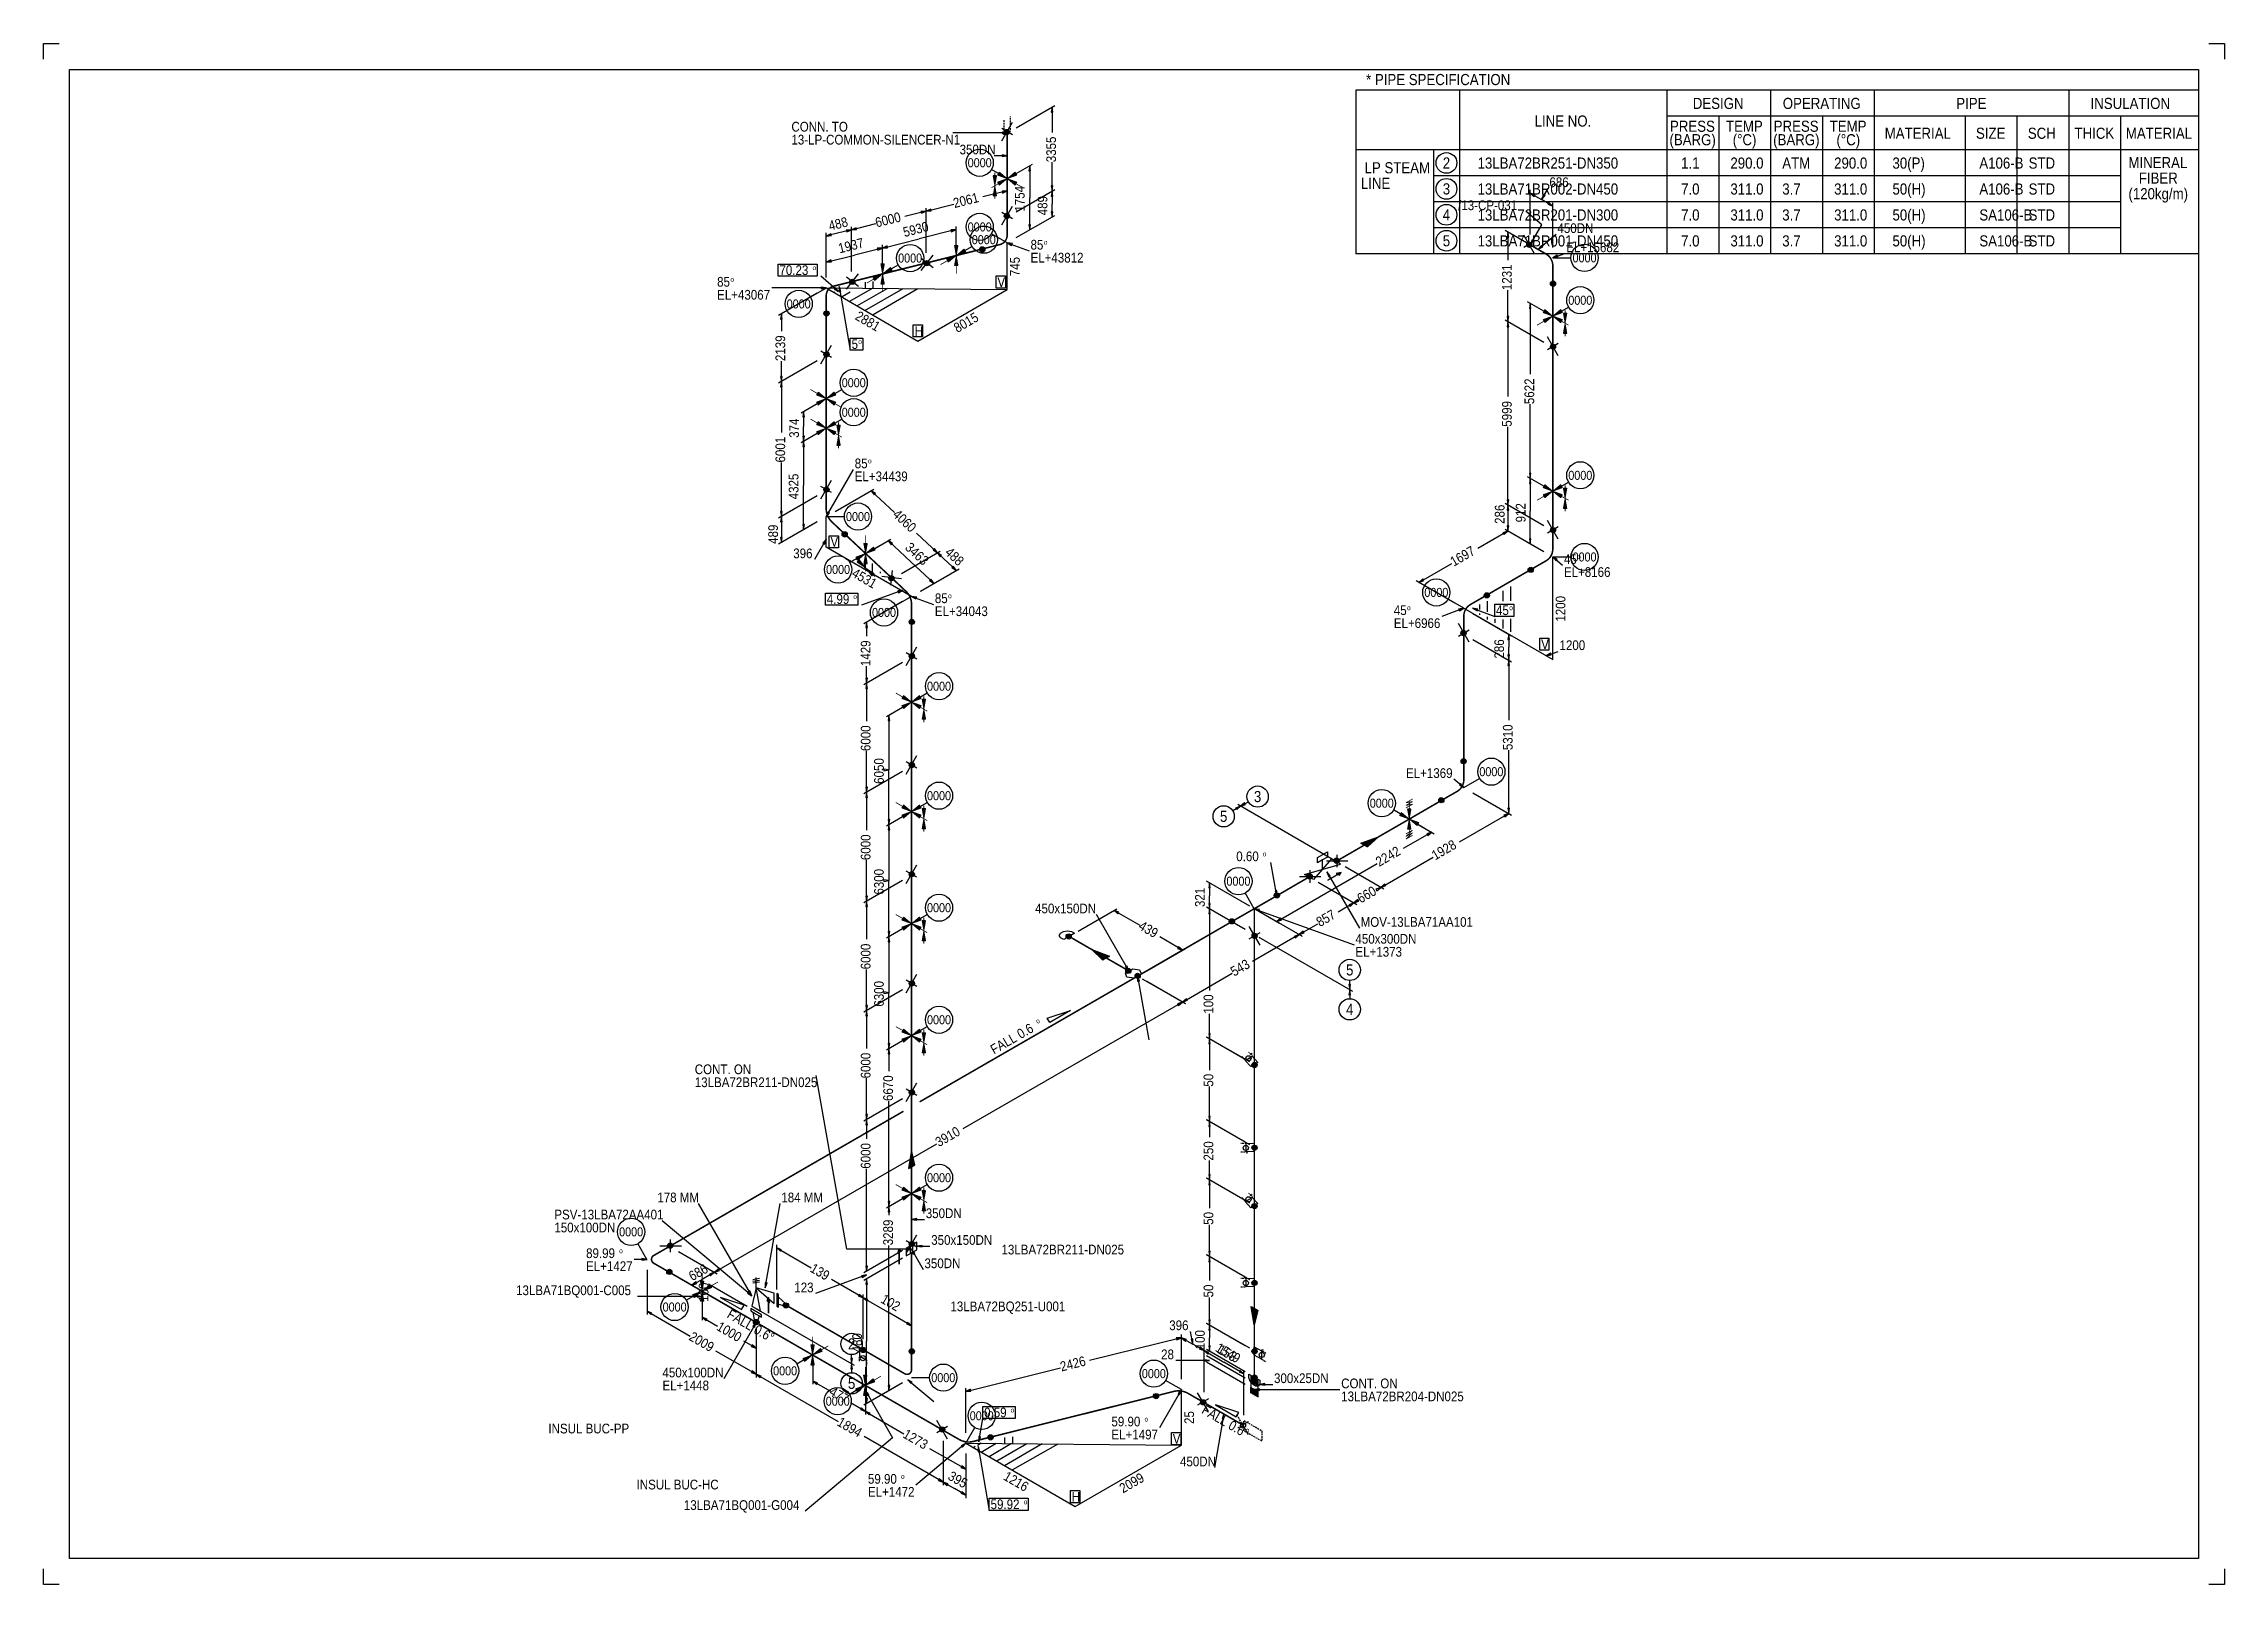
# Model space of a CAD drawing. Extents: x 0 to 841, y 0 to 594.
import ezdxf
from ezdxf.enums import TextEntityAlignment as Align

# ---------------------------------------------------------------- set-up
doc = ezdxf.new("R2010")
doc.units = 0
doc.linetypes.add('GT100', pattern=[1, 0.666667, -0.333333])
doc.styles.add('ARIAL', font='arial.ttf')

msp = doc.modelspace()

# ---------------------------------------------------------------- texts
at = {"layer": 'ACE01', "color": 2, "style": 'ARIAL', "width": 0.85}
for s, height, p in [('* PIPE SPECIFICATION', 4.3, (510, 578)), ('DESIGN', 4.3, (636, 568.8)), ('OPERATING', 4.3, (670.7, 568.8)), ('PIPE', 4.3, (737.6, 568.8)), ('INSULATION', 4.3, (789.4, 568.8)), ('CONN. TO', 3.75, (288.39, 560.1)), ('LINE NO.', 4.3, (575, 562)), ('PRESS', 4.3, (627.2, 560)), ('TEMP', 4.3, (648.8, 560)), ('PRESS', 4.3, (667.2, 560)), ('TEMP', 4.3, (688.8, 560)), ('13-LP-COMMON-SILENCER-N1', 3.75, (288.39, 555.1)), ('350DN', 3.75, (353.24, 551.3)), ('(BARG)', 4.3, (627, 554.8)), ('(°C)', 4.3, (651.4, 554.8)), ('(BARG)', 4.3, (667, 554.8)), ('(°C)', 4.3, (691.4, 554.8)), ('MATERIAL', 4.3, (710, 557.3)), ('SIZE', 4.3, (745.2, 557.3)), ('SCH', 4.3, (765.2, 557.3)), ('THICK', 4.3, (783.2, 557.3)), ('MATERIAL', 4.3, (803, 557.3)), (' LP STEAM', 4.3, (508, 544)), ('13LBA72BR251-DN350', 4.3, (553, 545.8)), ('1.1', 4.3, (631.5, 545.8)), ('290.0', 4.3, (650.5, 545.8)), ('ATM', 4.3, (670.5, 545.8)), ('290.0', 4.3, (690.5, 545.8)), ('30(P)', 4.3, (713, 545.8)), ('A106-B', 4.3, (746.5, 545.8)), ('STD', 4.3, (765.5, 545.8)), ('MINERAL', 4.3, (804, 546)), ('LINE', 4.3, (508, 538)), ('13LBA71BR002-DN450', 4.3, (553, 535.8)), ('686', 3.75, (580.7, 538.7)), ('7.0', 4.3, (631.5, 535.8)), ('311.0', 4.3, (650.5, 535.8)), ('3.7', 4.3, (670.5, 535.8)), ('311.0', 4.3, (690.5, 535.8)), ('50(H)', 4.3, (713, 535.8)), ('A106-B', 4.3, (746.5, 535.8)), ('STD', 4.3, (765.5, 535.8)), ('(120kg/m)', 4.3, (804, 534)), ('FIBER', 4.3, (808, 540)), ('/13-CP-031', 3.75, (545.49, 529.8)), ('13LBA72BR201-DN300', 4.3, (553, 525.8)), ('7.0', 4.3, (631.5, 525.8)), ('311.0', 4.3, (650.5, 525.8)), ('3.7', 4.3, (670.5, 525.8)), ('311.0', 4.3, (690.5, 525.8)), ('50(H)', 4.3, (713, 525.8)), ('SA106-B', 4.3, (746.5, 525.8)), ('STD', 4.3, (765.5, 525.8)), ('450DN', 3.75, (583.8, 521)), ('85', 3.75, (380.6, 514.6)), ('EL+43812', 3.75, (380.6, 509.6)), ('o', 1.88, (385.7, 516.48)), ('13LBA71BR001-DN450', 4.3, (553, 515.8)), ('EL+15682', 3.75, (587.2, 513.6)), ('7.0', 4.3, (631.5, 515.8)), ('311.0', 4.3, (650.5, 515.8)), ('3.7', 4.3, (670.5, 515.8)), ('311.0', 4.3, (690.5, 515.8)), ('50(H)', 4.3, (713, 515.8)), ('SA106-B', 4.3, (746.5, 515.8)), ('STD', 4.3, (765.5, 515.8)), ('70.23', 3.75, (283.77, 504.8)), ('o', 1.88, (296.52, 506.68)), ('85', 3.75, (259.73, 500.3)), ('EL+43067', 3.75, (259.73, 495.3)), ('o', 1.88, (264.83, 502.18)), ('V', 3.75, (367.83, 500.21)), ('5', 3.75, (311.6, 476.3)), ('o', 1.88, (314.15, 478.18)), ('H', 3.75, (335.92, 481.32)), ('85', 3.75, (312.8, 430.3)), ('EL+34439', 3.75, (312.8, 425.3)), ('o', 1.88, (317.9, 432.18)), ('V', 3.75, (303.45, 400.1)), ('396', 3.75, (289.09, 395.6)), ('45', 3.75, (586.3, 393.4)), ('o', 1.88, (591.4, 395.27)), ('EL+8166', 3.75, (586.3, 388.4)), ('4.99', 3.75, (302.04, 378)), ('o', 1.88, (312.24, 379.88)), ('85', 3.75, (343.7, 378.3)), ('o', 1.88, (348.8, 380.18)), ('EL+34043', 3.75, (343.7, 373.3)), ('45', 3.75, (520.7, 373.7)), ('EL+6966', 3.75, (520.7, 368.7)), ('o', 1.88, (525.8, 375.57)), ('45', 3.75, (560.1, 373.7)), ('o', 1.88, (565.2, 375.57)), ('V', 3.75, (577.5, 360.57)), ('1200', 3.75, (584.6, 360.2)), ('EL+1369', 3.75, (525.4, 310.9)), ('0.60', 3.75, (459.94, 278.8)), ('o', 1.88, (470.14, 280.68)), ('450x150DN', 3.75, (382.36, 258.7)), ('MOV-13LBA71AA101', 3.75, (507.9, 253.5)), ('450x300DN', 3.75, (505.9, 247)), ('EL+1373', 3.75, (505.9, 242)), ('CONT. ON', 3.75, (251.11, 196.7)), ('13LBA72BR211-DN025', 3.75, (251.11, 191.7)), ('PSV-13LBA72AA401', 3.75, (196.96, 140.7)), ('178 MM', 3.75, (236.67, 147.3)), ('184 MM', 3.75, (284.5, 147.3)), ('350DN', 3.75, (340.2, 141.2)), ('150x100DN', 3.75, (196.96, 135.7)), ('350x150DN', 3.75, (342.3, 130.9)), ('89.99', 3.75, (209.2, 125.8)), ('o', 1.88, (221.95, 127.67)), ('13LBA72BR211-DN025', 3.75, (369.4, 127.2)), ('EL+1427', 3.75, (209.2, 120.8)), ('350DN', 3.75, (339.7, 121.9)), ('13LBA71BQ001-C005', 3.75, (182.21, 111.5)), ('123', 3.75, (289.49, 112.6)), ('13LBA72BQ251-U001', 3.75, (349.7, 105.3)), ('396', 3.75, (434.09, 98)), ('28', 3.75, (430.96, 86.8)), ('450x100DN', 3.75, (238.66, 79.8)), ('EL+1448', 3.75, (238.66, 74.8)), ('300x25DN', 3.75, (474.5, 77.6)), ('CONT. ON', 3.75, (500.4, 75.6)), ('0.59', 3.75, (362.7, 64.4)), ('o', 1.88, (372.9, 66.28)), ('13LBA72BR204-DN025', 3.75, (500.4, 70.6)), ('INSUL BUC-PP', 3.75, (194.66, 58.2)), ('59.90', 3.75, (411.8, 60.9)), ('EL+1497', 3.75, (411.8, 55.9)), ('o', 1.88, (424.55, 62.77)), ('V', 3.75, (435.46, 54.27)), ('59.90', 3.75, (317.9, 38.8)), ('o', 1.88, (330.65, 40.67)), ('450DN', 3.75, (438.24, 45.5)), ('INSUL BUC-HC', 3.75, (228.66, 36.6)), ('EL+1472', 3.75, (317.9, 33.8)), ('H', 3.75, (396.51, 31.9)), ('13LBA71BQ001-G004', 3.75, (246.91, 28.7)), ('59.92', 3.75, (365.2, 29)), ('o', 1.88, (377.95, 30.88))]:
    msp.add_text(s, height=height, dxfattribs=at).set_placement(p)
for s, height, rotation, p in [('3355', 3.75, 90, (390.42, 548.26)), ('1754', 3.75, 90, (378.31, 529.22)), ('2061', 3.75, 14, (351.32, 530.6)), ('489', 3.75, 90, (387.1, 527.82)), ('488', 3.75, 14, (303.27, 521.83)), ('6000', 3.75, 14, (321.27, 523.1)), ('5930', 3.75, 14.22596, (332, 519.4)), ('1937', 3.75, 13.91249, (307, 513.14)), ('745', 3.75, 90, (376.46, 504.34)), ('1231', 3.75, 90, (566.18, 498.96)), ('2881', 3.75, -30, (312.62, 487.87)), ('8015', 3.75, 30, (352.38, 482.42)), ('2139', 3.75, 90, (285.98, 471.61)), ('5622', 3.75, 90, (574.84, 455.01)), ('5999', 3.75, 90, (566.18, 446.31)), ('374', 3.75, 90, (291.3, 442.02)), ('6001', 3.75, 90, (285.98, 432.51)), ('4325', 3.75, 90, (291.11, 418.32)), ('4060', 3.75, -43, (327.14, 412.06)), ('286', 3.75, 90, (563.4, 408.85)), ('912', 3.75, 90, (571.5, 409.42)), ('489', 3.75, 90, (283.2, 401.14)), ('3463', 3.75, 316.99788, (331.92, 399.32)), ('488', 3.75, -43, (347.31, 397.44)), ('1697', 3.75, 30, (543.83, 392.33)), ('4531', 3.75, -30, (311.32, 388.76)), ('1200', 3.75, 90, (586.86, 371.16)), ('1429', 3.75, 90, (318.88, 354.01)), ('286', 3.75, 90, (563.2, 356.92)), ('6000', 3.75, 90, (318.88, 321.26)), ('5310', 3.75, 90, (566.52, 321.61)), ('6050', 3.75, 90, (324.01, 308.62)), ('6000', 3.75, 90, (318.88, 279.21)), ('1928', 3.75, 30, (536.67, 279.08)), ('2242', 3.75, 30, (515.07, 276.59)), ('6300', 3.75, 90, (324.01, 265.92)), ('660', 3.75, 30, (507.93, 262.47)), ('321', 3.75, 90, (447.8, 261.12)), ('439', 3.75, -30, (421.93, 252.78)), ('857', 3.75, 30, (492.18, 253.37)), ('6000', 3.75, 90, (318.88, 237.11)), ('543', 3.75, 30, (459.13, 234.27)), ('6300', 3.75, 90, (324.01, 222.72)), ('100', 3.75, 90, (451.08, 220.02)), ('FALL 0.6', 3.75, 30, (366.51, 204.23)), ('o', 1.88, 30, (383.24, 216.05)), ('6000', 3.75, 90, (318.88, 195.06)), ('6670', 3.75, 90, (327.54, 186.34)), ('50', 3.75, 90, (451.08, 191.88)), ('6000', 3.75, 90, (318.88, 160.24)), ('3910', 3.75, 30, (345.27, 168.53)), ('250', 3.75, 90, (451.08, 163.39)), ('50', 3.75, 90, (451.08, 138.63)), ('3289', 3.75, 90, (327.54, 130.72)), ('686', 3.75, 29.60445, (250.14, 116.85)), ('139', 3.75, -30, (295.26, 120.73)), ('160', 3.75, 90, (256.4, 108.91)), ('102', 3.75, 330.12401, (322.5, 108.84)), ('50', 3.75, 90, (451.08, 110.63)), ('1000', 3.75, -30, (259.2, 98.27)), ('FALL 0.6°', 3.75, -29.98164, (263.22, 103.04)), ('2009', 3.75, -30, (248.55, 94.42)), ('480', 3.75, 90, (315.6, 89.42)), ('100', 3.75, 90, (447.8, 90.62)), ('1549', 3.75, 329.69732, (451.56, 90.13)), ('2426', 3.75, 14, (392.57, 82.05)), ('153', 3.75, 329.69732, (452.33, 89.46)), ('477', 3.75, -30, (302.66, 73.18)), ('FALL 0.6°', 3.75, 329.97543, (446.22, 66.14)), ('1894', 3.75, -30, (305.65, 61.47)), ('1273', 3.75, -30, (331.05, 56.82)), ('25', 3.75, 90, (443.66, 61.83)), ('395', 3.75, 329.82648, (348.42, 40.65)), ('1216', 3.75, -30, (369.82, 40.56)), ('2099', 3.75, 30, (416.27, 35.02))]:
    msp.add_text(s, height=height, rotation=rotation, dxfattribs=at).set_placement(p)
for p in [(360.99, 548.08), (360.99, 523.35), (334.16, 511.33), (362.56, 518.42), (594.25, 511.41), (592.61, 495.07), (291.19, 493.65), (312.41, 463.27), (312.41, 451.88), (592.61, 427.57), (314.05, 411.67), (594.25, 396.09), (306.37, 391.27), (537.09, 382.43), (324.09, 374.7), (345.31, 346.27), (558.31, 313.32), (345.31, 304.07), (516.04, 301.17), (460.77, 271.11), (345.31, 260.88), (345.31, 217.68), (345.31, 156.78), (226.56, 135.91), (243.34, 106.93), (285.94, 82.32), (346.95, 79.7), (428.15, 81.24), (306.24, 70.62), (361.77, 64.99)]:
    msp.add_text('0000', height=3.5, dxfattribs=at).set_placement(p, align=Align.MIDDLE)
for s, p in [('2', (541, 548)), ('3', (541, 538)), ('4', (541, 528)), ('5', (541, 518)), ('3', (468.17, 303.72)), ('5', (455.08, 296.09)), ('5', (503.7, 236.9)), ('4', (503.7, 221.7)), ('2', (311.6, 92.7)), ('5', (311.6, 77.5))]:
    msp.add_text(s, height=4.3, dxfattribs=at).set_placement(p, align=Align.MIDDLE_CENTER)

# ---------------------------------------------------------------- linework, layer by layer
at = {"layer": 'ACE01'}
for p, q in [((831, 576), (506, 576)), ((506, 576), (506, 513)), ((546, 576), (546, 513)), ((626, 576), (626, 513)), ((666, 576), (666, 513)), ((706, 576), (706, 513)), ((781, 576), (781, 513)), ((831, 566), (626, 566)), ((646, 566), (646, 513)), ((686, 566), (686, 513)), ((741, 566), (741, 513)), ((761, 566), (761, 513)), ((801, 566), (801, 513)), ((831, 553), (506, 553)), ((536, 553), (536, 513)), ((801, 543), (536, 543)), ((801, 533), (536, 533)), ((801, 523), (536, 523)), ((831, 513), (506, 513)), ((801, 513), (536, 513))]:
    msp.add_line(p, q, dxfattribs=at)
at = {"layer": 'ACE01', "color": 7}
for p, q in [((388.6, 567.6), (389.2, 567.6)), ((369.6, 559.9), (369.6, 559.3)), ((369.6, 551.1), (369.6, 550.5)), ((371.6, 541.95), (365.54, 545.45)), ((380, 544.9), (380.6, 544.9)), ((389.2, 539.2), (388.6, 539.2)), ((342.3, 529.5), (342.1, 530.2)), ((369.6, 537.1), (369.8, 536.4)), ((388.6, 535.2), (389.2, 535.2)), ((574.8, 535.1), (575.2, 535.7)), ((579, 535.4), (578.4, 535.8)), ((580.5, 532.7), (580.1, 532.1)), ((309.5, 522.1), (309.7, 521.4)), ((313.5, 522.4), (313.3, 523)), ((338.3, 529.3), (338.5, 528.6)), ((349.9, 522.2), (350.1, 521.5)), ((380.6, 524.2), (380, 524.2)), ((389.2, 529.2), (388.6, 529.2)), ((303.8, 520), (303.6, 520.7)), ((321.5, 515.1), (321.7, 514.4)), ((325.5, 515.3), (325.3, 516)), ((351.95, 512.3), (358.01, 515.8)), ((371.6, 517.23), (365.54, 520.73)), ((373.3, 516.2), (373.6, 516.9)), ((564.4, 519.4), (565, 519.4)), ((574.6, 517.9), (574, 518.3)), ((578.1, 515.7), (577.7, 516.2)), ((303.8, 509.9), (303.6, 510.6)), ((323.55, 505.2), (329.61, 508.7)), ((582, 511.41), (589, 511.41)), ((584, 511.7), (583.7, 512.4)), ((301.8, 499.78), (295.74, 496.28)), ((299.8, 500.1), (299.8, 499.5)), ((305.3, 500), (304.9, 499.5)), ((306.8, 498.4), (307.5, 498.5)), ((284.2, 487.8), (284.8, 487.8)), ((565, 488.8), (564.4, 488.8)), ((573, 491.9), (573.6, 491.9)), ((582, 488.95), (588.06, 492.45)), ((564.4, 484.8), (565, 484.8)), ((284.8, 465.7), (284.2, 465.7)), ((284.2, 461.7), (284.8, 461.7)), ((301.8, 457.15), (307.86, 460.65)), ((292.8, 450.1), (293.4, 450.1)), ((301.8, 445.75), (307.86, 449.25)), ((293.4, 442.7), (292.8, 442.7)), ((292.8, 438.7), (293.4, 438.7)), ((320.3, 420), (320.8, 420.5)), ((573.6, 428.4), (573, 428.4)), ((573, 424.4), (573.6, 424.4)), ((582, 421.45), (588.06, 424.95)), ((284.8, 413.6), (284.2, 413.6)), ((303.1, 413.1), (302.5, 413.5)), ((565, 418.1), (564.4, 418.1)), ((564.4, 414.1), (565, 414.1)), ((284.2, 409.6), (284.8, 409.6)), ((293.4, 408.6), (292.8, 408.6)), ((301.8, 411.67), (308.8, 411.67)), ((562.8, 405.4), (563.2, 404.8)), ((565, 408.1), (564.4, 408.1)), ((284.8, 403.6), (284.2, 403.6)), ((300.5, 401.4), (301.1, 401)), ((316.98, 397.4), (310.91, 393.9)), ((326.9, 400.8), (327.4, 401.3)), ((343.5, 399.3), (343, 398.8)), ((345.8, 396.1), (346.3, 396.6)), ((573.6, 403.1), (573, 403.1)), ((582, 396.09), (589, 396.09)), ((342.2, 387.5), (341.7, 387)), ((350.8, 392.5), (350.3, 392)), ((532.3, 387), (531.9, 387.6)), ((583.3, 394.6), (583.7, 395.1)), ((334.7, 380.83), (328.64, 377.33)), ((329.4, 383), (329.7, 382.3)), ((336.4, 379.9), (336.7, 380.6)), ((547.7, 376.31), (541.64, 379.81)), ((545.7, 376), (546, 375.3)), ((552.8, 375.3), (553.1, 376)), ((317.1, 368.9), (317.7, 368.9)), ((564.7, 364.3), (565.3, 364.3)), ((565.3, 358.3), (564.7, 358.3)), ((564.7, 354.3), (565.3, 354.3)), ((581.4, 358.3), (581.1, 359)), ((317.7, 349.4), (317.1, 349.4)), ((317.1, 345.4), (317.7, 345.4)), ((334.7, 340.15), (340.76, 343.65)), ((325.7, 333.1), (326.3, 333.1)), ((324, 314.3), (324, 313.7)), ((317.7, 307.4), (317.1, 307.4)), ((317.1, 303.4), (317.7, 303.4)), ((546.4, 308.7), (546, 308.2)), ((547.7, 307.19), (553.76, 310.69)), ((326.3, 294.9), (325.7, 294.9)), ((334.7, 297.95), (340.76, 301.45)), ((459.7, 299.3), (460.1, 298.7)), ((463.5, 300.7), (463.1, 301.3)), ((526.65, 295.05), (520.59, 298.55)), ((563.1, 296.5), (563.5, 295.9)), ((565.3, 299.2), (564.7, 299.2)), ((325.7, 290.9), (326.3, 290.9)), ((533.4, 289.3), (533.8, 288.7)), ((324, 271.6), (324, 271)), ((495.6, 272.8), (496.2, 273.2)), ((517.6, 269.4), (517.2, 270)), ((317.7, 265.3), (317.1, 265.3)), ((317.1, 261.3), (317.7, 261.3)), ((449.3, 268.5), (449.9, 268.5)), ((449.9, 262.5), (449.3, 262.5)), ((466.9, 260.5), (463.4, 266.56)), ((475.6, 267.5), (474.9, 267.4)), ((503.4, 262), (503.8, 261.4)), ((507.2, 263.4), (506.8, 264)), ((513.8, 268), (514.2, 267.4)), ((334.7, 254.75), (340.76, 258.25)), ((414.3, 258.5), (414.7, 259.1)), ((449.3, 258.5), (449.9, 258.5)), ((468.6, 259.5), (468.9, 260.2)), ((477.5, 256.2), (477.1, 256.8)), ((326.3, 251.7), (325.7, 251.7)), ((325.7, 247.7), (326.3, 247.7)), ((437.7, 245.8), (437.3, 245.2)), ((482.3, 249.8), (482.7, 249.2)), ((486.1, 251.2), (485.7, 251.8)), ((417.8, 238.4), (417.2, 238)), ((324, 228.4), (324, 227.8)), ((421.9, 232.5), (422.6, 232.6)), ((504, 231.3), (503.4, 231.3)), ((503.4, 227.3), (504, 227.3)), ((317.7, 223.2), (317.1, 223.2)), ((317.1, 219.2), (317.7, 219.2)), ((437.3, 223.8), (437.7, 223.2)), ((441.1, 225.2), (440.7, 225.8)), ((334.7, 211.55), (340.76, 215.05)), ((449.9, 212.4), (449.3, 212.4)), ((326.3, 208.5), (325.7, 208.5)), ((325.7, 204.5), (326.3, 204.5)), ((449.3, 208.4), (449.9, 208.4)), ((466.1, 204.3), (465.5, 204.7)), ((317.7, 181.2), (317.1, 181.2)), ((317.1, 177.2), (317.7, 177.2)), ((449.9, 180.5), (449.3, 180.5)), ((449.3, 176.5), (449.9, 176.5)), ((463.7, 166.4), (464.4, 166.5)), ((334.7, 150.65), (340.76, 154.15)), ((449.9, 158), (449.3, 158)), ((449.3, 154), (449.9, 154)), ((326.3, 147.6), (325.7, 147.6)), ((325.7, 143.6), (326.3, 143.6)), ((466.1, 149.9), (465.5, 150.3)), ((336.7, 140.4), (336.7, 141)), ((232.69, 125.3), (229.19, 131.36)), ((284.2, 128.4), (284.6, 129)), ((332.7, 129.5), (332.7, 128.9)), ((335.4, 127.3), (336, 127.7)), ((338.8, 130.1), (338.8, 130.7)), ((449.9, 128.4), (449.3, 128.4)), ((230.7, 125.6), (230.7, 125)), ((256.8, 119.6), (257.2, 119)), ((260.6, 121), (260.2, 121.6)), ((315.4, 119), (315.7, 118.3)), ((317.7, 122.7), (317.1, 122.7)), ((449.3, 124.4), (449.9, 124.4)), ((463.7, 118.3), (463, 118.2)), ((253.95, 113.05), (247.89, 109.55)), ((251.9, 116), (251.5, 116.6)), ((252, 111.3), (252, 110.7)), ((271.8, 112.8), (271.4, 112.3)), ((272.4, 113.2), (271.8, 112.8)), ((279, 116.2), (278.3, 116.3)), ((314.5, 111.8), (314.1, 111.2)), ((317.1, 115.8), (317.7, 115.8)), ((317.5, 109.2), (317.9, 109.8)), ((234.2, 104), (234.6, 104.6)), ((255.5, 101.7), (255.9, 102.3)), ((333.2, 101), (332.8, 100.4)), ((449.9, 102), (449.3, 102)), ((273.5, 99.5), (274.1, 99.1)), ((436.8, 95), (437, 94.3)), ((440.3, 93.8), (440.7, 94.4)), ((443.2, 94.6), (442.5, 94.5)), ((449.3, 98), (449.9, 98)), ((273.3, 92.3), (272.9, 91.7)), ((296.55, 88.45), (290.49, 84.95)), ((311.9, 87.1), (311.3, 87.1)), ((446, 91.4), (445.6, 90.8)), ((447.6, 86.6), (447.6, 86)), ((449, 88.8), (449.4, 89.4)), ((449.9, 91.9), (449.3, 91.9)), ((470.4, 90.3), (469.7, 90.4)), ((273.3, 82.3), (272.9, 81.7)), ((276.3, 79.7), (276.7, 80.3)), ((298.1, 77.1), (298.5, 77.7)), ((316.85, 76.75), (310.79, 73.25)), ((311.3, 83.1), (311.9, 83.1)), ((326.3, 76.7), (325.7, 76.7)), ((334.6, 77.4), (335, 77.9)), ((334.7, 79.7), (341.7, 79.7)), ((438.76, 75.11), (432.7, 78.61)), ((461.4, 82.5), (461, 81.9)), ((471, 76.8), (471, 77.4)), ((315.4, 68), (315, 67.4)), ((317.7, 71.7), (317.1, 71.7)), ((357.6, 74.5), (357.4, 75.2)), ((437.5, 73.6), (438.1, 73.2)), ((468.9, 74.8), (468.9, 75.4)), ((318.4, 65.4), (318.8, 66)), ((355.64, 54.39), (359.14, 60.45)), ((454.5, 63.8), (455.2, 63.7)), ((353.9, 53.4), (354.3, 52.9)), ((360.4, 51.1), (361.1, 51.2)), ((361.3, 56.9), (360.6, 57)), ((354.1, 45.7), (353.7, 45.1)), ((345.4, 40.7), (345, 40.1)), ((348.4, 38.1), (348.8, 38.7)), ((354.1, 35.7), (353.7, 35.1))]:
    msp.add_line(p, q, dxfattribs=at)
at = {"layer": 'ACE01', "color": 1}
msp.add_line((317.6, 72.8), (318.2, 73.2), dxfattribs=at)
at = {"layer": 'ACE01', "flags": 128}
for points in [[(0, 588), (0, 594), (6, 594)], [(835, 594), (841, 594), (841, 588)], [(389.2, 567.6), (388.9, 569.6), (388.6, 567.6)], [(369.6, 559.3), (371.6, 559.6), (369.6, 559.9)], [(369.6, 550.5), (371.6, 550.8), (369.6, 551.1)], [(342.1, 530.2), (340.3, 529.4), (342.3, 529.5)], [(369.8, 536.4), (371.6, 537.2), (369.6, 537.1)], [(309.7, 521.4), (311.5, 522.2), (309.5, 522.1)], [(313.3, 523), (311.5, 522.2), (313.5, 522.4)], [(338.5, 528.6), (340.3, 529.4), (338.3, 529.3)], [(573.3, 516.4), (577.8, 524.2), (571.7, 529.3)], [(303.6, 520.7), (301.8, 519.8), (303.8, 520)], [(373.6, 516.9), (371.6, 517.2), (373.3, 516.2)], [(565, 519.4), (564.7, 521.4), (564.4, 519.4)], [(574, 518.3), (573.3, 516.4), (574.6, 517.9)], [(577.7, 516.2), (576.4, 514.7), (578.1, 515.7)], [(583.7, 512.4), (582, 511.4), (584, 511.7)], [(299.8, 499.5), (301.8, 499.8), (299.8, 500.1)], [(304.9, 499.5), (306.6, 498.5), (305.3, 500)], [(307.5, 498.5), (306.8, 500.4), (306.8, 498.4)], [(284.8, 487.8), (284.5, 489.8), (284.2, 487.8)], [(564.4, 488.8), (564.7, 486.8), (565, 488.8)], [(573.6, 491.9), (573.3, 493.9), (573, 491.9)], [(565, 484.8), (564.7, 486.8), (564.4, 484.8)], [(284.2, 465.7), (284.5, 463.7), (284.8, 465.7)], [(284.8, 461.7), (284.5, 463.7), (284.2, 461.7)], [(320.8, 420.5), (319.1, 421.6), (320.3, 420)], [(284.2, 413.6), (284.5, 411.6), (284.8, 413.6)], [(302.5, 413.5), (301.8, 411.6), (303.1, 413.1)], [(564.4, 418.1), (564.7, 416.1), (565, 418.1)], [(565, 414.1), (564.7, 416.1), (564.4, 414.1)], [(284.8, 409.6), (284.5, 411.6), (284.2, 409.6)], [(563.2, 404.8), (564.7, 406.1), (562.8, 405.4)], [(564.4, 408.1), (564.7, 406.1), (565, 408.1)], [(284.2, 403.6), (284.5, 401.6), (284.8, 403.6)], [(301.1, 401), (301.8, 402.9), (300.5, 401.4)], [(343, 398.8), (344.7, 397.7), (343.5, 399.3)], [(346.3, 396.6), (344.7, 397.7), (345.8, 396.1)], [(583.7, 395.1), (582, 396.1), (583.3, 394.6)], [(350.3, 392), (352, 390.9), (350.8, 392.5)], [(531.9, 387.6), (530.4, 386.3), (532.3, 387)], [(329.7, 382.3), (331.4, 383.3), (329.4, 383)], [(336.7, 380.6), (334.7, 380.9), (336.4, 379.9)], [(317.7, 368.9), (317.4, 370.9), (317.1, 368.9)], [(546, 375.3), (547.7, 376.3), (545.7, 376)], [(553.1, 376), (551.1, 376.3), (552.8, 375.3)], [(581.1, 359), (579.4, 358), (581.4, 358.3)], [(317.1, 349.4), (317.4, 347.4), (317.7, 349.4)], [(317.7, 345.4), (317.4, 347.4), (317.1, 345.4)], [(317.1, 307.4), (317.4, 305.4), (317.7, 307.4)], [(317.7, 303.4), (317.4, 305.4), (317.1, 303.4)], [(546, 308.2), (547.7, 307.2), (546.4, 308.7)], [(463.1, 301.3), (461.6, 300), (463.5, 300.7)], [(563.5, 295.9), (565, 297.2), (563.1, 296.5)], [(564.7, 299.2), (565, 297.2), (565.3, 299.2)], [(509.3, 285), (508, 285.8), (514.8, 288.2), (510.5, 284.3), (508.1, 285.7), (514.3, 287.9), (510.4, 284.4), (508.3, 285.6), (513.7, 287.6), (510.2, 284.5), (508.5, 285.5), (513.2, 287.2), (510, 284.6), (508.6, 285.4), (512.7, 287), (509.9, 284.7), (508.8, 285.3), (512.1, 286.6), (509.7, 284.8), (509, 285.2), (511.7, 286.4), (509.5, 284.9), (509.1, 285.1), (511.1, 286), (509.4, 285), (509.3, 285), (514.8, 288.2)], [(533.8, 288.7), (535.3, 290), (533.4, 289.3)], [(496.2, 273.2), (494.9, 274.7), (495.6, 272.8)], [(517.2, 270), (515.7, 268.7), (517.6, 269.4)], [(317.1, 265.3), (317.4, 263.3), (317.7, 265.3)], [(317.7, 261.3), (317.4, 263.3), (317.1, 261.3)], [(474.9, 267.4), (475.6, 265.5), (475.6, 267.5)], [(503.8, 261.4), (505.3, 262.7), (503.4, 262)], [(506.8, 264), (505.3, 262.7), (507.2, 263.4)], [(514.2, 267.4), (515.7, 268.7), (513.8, 268)], [(414.7, 259.1), (412.8, 259.8), (414.3, 258.5)], [(468.9, 260.2), (466.9, 260.5), (468.6, 259.5)], [(477.1, 256.8), (475.6, 255.5), (477.5, 256.2)], [(409.8, 241.5), (408.5, 240.7), (404.3, 244.7), (411, 242.2), (408.6, 240.8), (404.8, 244.4), (410.9, 242.1), (408.8, 240.9), (405.4, 244.1), (410.7, 242), (409, 241), (405.9, 243.7), (410.5, 241.9), (409.1, 241.1), (406.4, 243.5), (410.4, 241.8), (409.3, 241.2), (407, 243.1), (410.2, 241.7), (409.5, 241.3), (407.4, 242.9), (410, 241.6), (409.6, 241.4), (408, 242.5), (409.9, 241.5), (409.8, 241.5), (404.3, 244.7)], [(482.7, 249.2), (484.2, 250.5), (482.3, 249.8)], [(485.7, 251.8), (484.2, 250.5), (486.1, 251.2)], [(417.2, 238), (418.5, 236.5), (417.8, 238.4)], [(422.6, 232.6), (421.9, 234.5), (421.9, 232.5)], [(504, 227.3), (503.7, 229.3), (503.4, 227.3)], [(317.1, 223.2), (317.4, 221.2), (317.7, 223.2)], [(317.7, 219.2), (317.4, 221.2), (317.1, 219.2)], [(437.7, 223.2), (439.2, 224.5), (437.3, 223.8)], [(440.7, 225.8), (439.2, 224.5), (441.1, 225.2)], [(449.3, 212.4), (449.6, 210.4), (449.9, 212.4)], [(449.9, 208.4), (449.6, 210.4), (449.3, 208.4)], [(334.7, 129.2), (309.7, 129.2), (297.9, 196.2)], [(317.1, 181.2), (317.4, 179.2), (317.7, 181.2)], [(317.7, 177.2), (317.4, 179.2), (317.1, 177.2)], [(449.3, 180.5), (449.6, 178.5), (449.9, 180.5)], [(449.9, 176.5), (449.6, 178.5), (449.3, 176.5)], [(334.7, 161), (336, 161.8), (334.7, 167.4), (333.5, 160.3), (335.9, 161.7), (334.7, 166.8), (333.6, 160.4), (335.7, 161.6), (334.7, 166.1), (333.8, 160.5), (335.5, 161.5), (334.7, 165.5), (334, 160.6), (335.4, 161.4), (334.7, 164.9), (334.1, 160.7), (335.2, 161.3), (334.7, 164.3), (334.3, 160.8), (335, 161.2), (334.7, 163.7), (334.5, 160.9), (334.9, 161.1), (334.7, 163.1), (334.6, 161), (334.7, 161), (334.7, 167.4)], [(449.3, 158), (449.6, 156), (449.9, 158)], [(449.9, 154), (449.6, 156), (449.3, 154)], [(325.7, 147.6), (326, 145.6), (326.3, 147.6)], [(326.3, 143.6), (326, 145.6), (325.7, 143.6)], [(336.7, 141), (334.7, 140.7), (336.7, 140.4)], [(284.6, 129), (282.7, 129.7), (284.2, 128.4)], [(332.7, 128.9), (334.7, 129.2), (332.7, 129.5)], [(336, 127.7), (334.7, 129.2), (335.4, 127.3)], [(338.8, 130.7), (336.8, 130.4), (338.8, 130.1)], [(449.3, 128.4), (449.6, 126.4), (449.9, 128.4)], [(449.9, 124.4), (449.6, 126.4), (449.3, 124.4)], [(230.7, 125), (232.7, 125.3), (230.7, 125.6)], [(315.7, 118.3), (317.4, 119.3), (315.4, 119)], [(317.1, 122.7), (317.4, 120.7), (317.7, 122.7)], [(252, 110.7), (254, 111), (252, 111.3)], [(271.4, 112.3), (273.1, 111.3), (271.8, 112.8)], [(271.8, 112.8), (273.1, 111.3), (272.4, 113.2)], [(278.3, 116.3), (278.3, 114.3), (279, 116.2)], [(234.6, 104.6), (232.7, 105.3), (234.2, 104)], [(255.9, 102.3), (254, 103), (255.5, 101.7)], [(274.1, 99.1), (274.8, 101), (273.5, 99.5)], [(466.9, 106.4), (468.2, 105.6), (466.9, 100), (465.7, 107.1), (468.1, 105.7), (466.9, 100.6), (465.8, 107), (467.9, 105.8), (466.9, 101.3), (466, 106.9), (467.7, 105.9), (466.9, 101.9), (466.2, 106.8), (467.6, 106), (466.9, 102.5), (466.3, 106.7), (467.4, 106.1), (466.9, 103.1), (466.5, 106.6), (467.2, 106.2), (466.9, 103.7), (466.7, 106.5), (467.1, 106.3), (466.9, 104.3), (466.8, 106.4), (466.9, 106.4), (466.9, 100)], [(272.9, 91.7), (274.8, 91), (273.3, 92.3)], [(311.3, 87.1), (311.6, 85.1), (311.9, 87.1)], [(447.6, 86), (449.6, 86.3), (447.6, 86.6)], [(272.9, 81.7), (274.8, 81), (273.3, 82.3)], [(276.7, 80.3), (274.8, 81), (276.3, 79.7)], [(298.5, 77.7), (296.6, 78.4), (298.1, 77.1)], [(325.7, 76.7), (326, 74.7), (326.3, 76.7)], [(335, 77.9), (333.3, 78.9), (334.6, 77.4)], [(468.3, 76.7), (468.1, 78.8), (467.7, 77), (467.4, 79.2), (467, 77.4), (466.7, 79.6), (466.3, 77.8), (466, 80), (465.7, 78.2), (465.7, 80.2), (466, 78), (466.3, 79.8), (466.7, 77.6), (467, 79.4), (467.4, 77.2), (467.7, 79), (468.1, 76.8), (468.3, 78.7)], [(468.3, 74.3), (468.1, 72.4), (467.7, 74.6), (467.4, 72.8), (467, 75), (466.7, 73.2), (466.3, 75.4), (466, 73.6), (465.7, 75.8), (465.7, 73.8), (466, 75.6), (466.3, 73.4), (466.7, 75.2), (467, 73), (467.4, 74.8), (467.7, 72.6), (468.1, 74.4), (468.3, 72.3)], [(471, 77.4), (469, 77.1), (471, 76.8)], [(316.9, 74.7), (327.4, 56.5), (293.7, 28.2)], [(315, 67.4), (316.9, 66.7), (315.4, 68)], [(357.4, 75.2), (355.6, 74.4), (357.6, 74.5)], [(438.1, 73.2), (438.8, 75.1), (437.5, 73.6)], [(468.9, 75.4), (466.9, 75.1), (468.9, 74.8)], [(318.8, 66), (316.9, 66.7), (318.4, 65.4)], [(455.2, 63.7), (455.2, 65.7), (454.5, 63.8)], [(354.3, 52.9), (355.6, 54.4), (353.9, 53.4)], [(361.1, 51.2), (360.4, 53.1), (360.4, 51.1)], [(360.6, 57), (360.6, 55), (361.3, 56.9)], [(353.7, 45.1), (355.6, 44.4), (354.1, 45.7)], [(6, 0), (0, 0), (0, 6)], [(841, 6), (841, 0), (835, 0)]]:
    msp.add_lwpolyline(points, dxfattribs=at)
at = {"layer": 'ACE01', "color": 7, "flags": 128}
for points in [[(10, 584), (831, 584), (831, 10), (10, 10), (10, 584)], [(369.5, 556.5), (373.7, 563.7)], [(375.1, 561.6), (390, 570.2)], [(388.9, 569.6), (388.9, 559.8)], [(371.6, 559.6), (350.6, 559.6)], [(373.7, 558.9), (369.5, 561.3)], [(371.6, 550.8), (366.6, 550.8)], [(375.1, 543.9), (381.3, 547.5)], [(380.3, 546.9), (380.3, 534.6)], [(388.9, 537.2), (388.9, 548.3)], [(371.6, 521.2), (371.6, 538.4)], [(340.3, 529.4), (351, 532.1)], [(340.3, 513.4), (340.3, 530.6)], [(340.3, 513.4), (340.3, 530.6)], [(371.6, 537.2), (362.2, 534.9)], [(369.5, 524.1), (373.7, 531.3)], [(375.1, 529.2), (390, 537.8)], [(375.1, 529.2), (390, 537.8)], [(380.3, 522.2), (380.3, 534.6)], [(573.3, 520.4), (573.3, 537.6)], [(582, 515.4), (582, 532.6)], [(311.5, 522.2), (302.9, 520.1)], [(311.5, 522.2), (320.9, 524.6)], [(311.5, 506.2), (311.5, 523.4)], [(311.5, 506.2), (311.5, 523.4)], [(340.3, 529.4), (332.1, 527.4)], [(351.9, 522.3), (337.7, 518.8)], [(351.9, 516.3), (351.9, 523.5)], [(373.7, 526.5), (369.5, 528.9)], [(375.1, 519.2), (390, 527.8)], [(375.1, 519.2), (381.3, 522.8)], [(578.5, 513.4), (563.6, 522)], [(301.8, 503.8), (301.8, 521)], [(301.8, 519.8), (302.9, 520.1)], [(323.5, 515.2), (337.7, 518.8)], [(371.6, 517.2), (380.1, 514.1)], [(371.6, 499.2), (371.6, 517.2)], [(564.7, 521.4), (564.7, 510.5)], [(575, 513), (570.8, 520.2)], [(575, 517.8), (570.8, 515.4)], [(576.4, 514.7), (583.3, 520.5)], [(582, 511.4), (586.7, 513.1)], [(283.3, 509), (298.3, 509), (298.3, 504.3), (283.3, 504.3), (283.3, 509)], [(301.8, 503.8), (301.8, 511)], [(309.6, 499.3), (314.3, 505.3)], [(338.4, 506.5), (343.1, 512.5)], [(338.4, 511.3), (343.1, 507.7)], [(301.8, 499.8), (280.8, 499.8)], [(298.3, 497.8), (283.4, 489.2)], [(306.6, 498.5), (299.7, 504.3)], [(301.8, 499.8), (337.2, 479.3)], [(301.8, 499.8), (371.6, 499.2)], [(305.1, 498.2), (304.8, 498.1)], [(306.8, 500.4), (311.1, 475.8)], [(311, 498.2), (308, 496.4)], [(309.6, 504.1), (314.3, 500.5)], [(319.5, 499.6), (310.8, 494.6)], [(325.4, 499.6), (313.8, 492.9)], [(331.3, 499.5), (316.6, 491)], [(316.8, 502), (316.8, 499.7)], [(319.8, 502.3), (319.8, 499.6)], [(337.2, 499.5), (319.9, 489.5)], [(337.2, 479.3), (371.6, 499.2)], [(367.3, 504.5), (370.9, 504.5), (370.9, 499.7), (367.3, 499.7), (367.3, 504.5)], [(564.7, 486.8), (564.7, 499)], [(284.5, 489.8), (284.5, 483.2)], [(578.5, 490.9), (572.3, 494.5)], [(573.3, 493.9), (573.3, 466.6)], [(311.1, 480.5), (315.9, 480.5), (315.9, 475.8), (311.1, 475.8), (311.1, 480.5)], [(335.4, 485.6), (339, 485.6), (339, 480.9), (335.4, 480.9), (335.4, 485.6)], [(578.5, 478.8), (563.6, 487.4)], [(578.5, 478.8), (563.6, 487.4)], [(564.7, 486.8), (564.7, 457.9)], [(584.1, 473.7), (579.9, 480.9)], [(298.3, 471.7), (283.4, 463.1)], [(298.3, 471.7), (283.4, 463.1)], [(284.5, 463.7), (284.5, 471.6)], [(299.7, 470.6), (303.9, 477.8)], [(303.9, 473), (299.7, 475.4)], [(579.9, 476.1), (584.1, 478.5)], [(284.5, 463.7), (284.5, 444.1)], [(298.3, 455.1), (292.1, 451.5)], [(573.3, 426.4), (573.3, 455)], [(564.7, 416.1), (564.7, 446.3)], [(293.1, 440.7), (293.1, 423.7)], [(284.5, 411.6), (284.5, 432.5)], [(301.8, 411.6), (312.3, 429.8)], [(293.1, 406.6), (293.1, 423.7)], [(299.7, 418.5), (303.9, 425.7)], [(303.9, 420.9), (299.7, 423.3)], [(305.3, 413.6), (320.2, 422.2)], [(319.1, 421.6), (328.2, 413.2)], [(573.3, 426.4), (573.3, 413.8)], [(298.3, 419.6), (283.4, 411)], [(298.3, 419.6), (283.4, 411)], [(578.5, 408.1), (563.6, 416.7)], [(578.5, 408.1), (563.6, 416.7)], [(564.7, 416.1), (564.7, 407.2)], [(573.3, 401.1), (573.3, 413.8)], [(298.3, 409.6), (283.4, 401)], [(284.5, 411.6), (284.5, 402.7)], [(298.3, 409.6), (292.1, 406)], [(301.8, 399.9), (301.8, 411.6)], [(303, 404.3), (306.5, 404.3), (306.5, 399.6), (303, 399.6), (303, 404.3)], [(344.7, 397.7), (336.6, 405.3)], [(564.7, 406.1), (553.1, 399.4)], [(578.5, 398.1), (563.6, 406.7)], [(578.5, 398.1), (563.6, 406.7)], [(564.7, 406.1), (564.7, 407.2)], [(584.1, 403), (579.9, 410.2)], [(579.9, 405.4), (584.1, 407.8)], [(284.5, 401.6), (284.5, 402.7)], [(301.8, 402.9), (297.3, 395.1)], [(334.7, 380.9), (301.8, 399.9)], [(320.5, 399.4), (326.7, 403)], [(325.7, 402.4), (334.5, 394.2)], [(330.9, 389.7), (345.8, 398.3)], [(330.9, 389.7), (345.8, 398.3)], [(344.7, 397.7), (345.5, 396.9)], [(352, 390.9), (345.5, 396.9)], [(578.5, 398.1), (572.3, 401.7)], [(582, 396.1), (585.8, 392.9)], [(582, 356.5), (582, 396.1)], [(316.7, 391.8), (316.7, 393.8)], [(319.7, 390.1), (319.7, 393.6)], [(322.7, 389.8), (322.7, 390.3)], [(330.9, 387.6), (323.2, 388.5)], [(326.7, 385.2), (327.4, 390.9)], [(343.4, 385.9), (334.5, 394.2)], [(338.2, 382.9), (353.1, 391.5)], [(544.2, 378.3), (529.3, 386.9)], [(530.4, 386.3), (543.1, 393.6)], [(301.5, 382.2), (314, 382.2), (314, 377.5), (301.5, 377.5), (301.5, 382.2)], [(331.4, 383.3), (315.4, 377.5)], [(331.2, 378.9), (316.3, 370.3)], [(334.7, 380.9), (343.2, 377.8)], [(338.2, 382.9), (344.4, 386.5)], [(556.7, 379), (556.7, 375)], [(562.7, 383), (562.7, 379)], [(565.7, 384.7), (565.7, 379.2)], [(317.4, 370.9), (317.4, 365.6)], [(547.7, 376.3), (539.2, 373.2)], [(549.8, 363.2), (545.6, 370.4)], [(547.7, 376.3), (582, 356.5)], [(551.1, 376.3), (559.6, 373.2)], [(551.2, 374.3), (566.1, 365.7)], [(553.7, 377.8), (553.7, 375.8)], [(553.7, 374.3), (553.7, 373.8)], [(556.7, 373), (556.7, 372)], [(559.6, 377.9), (567, 377.9), (567, 373.2), (559.6, 373.2), (559.6, 377.9)], [(559.7, 372.2), (559.7, 370.7)], [(562.7, 372), (562.7, 368.5)], [(565.7, 372.2), (565.7, 367.2)], [(545.6, 365.6), (549.8, 368)], [(551.2, 364.3), (566.1, 355.7)], [(551.2, 364.3), (566.1, 355.7)], [(577, 364.8), (580.5, 364.8), (580.5, 360.1), (577, 360.1), (577, 364.8)], [(331.2, 355.4), (316.3, 346.8)], [(331.2, 355.4), (316.3, 346.8)], [(317.4, 347.4), (317.4, 354)], [(332.6, 354.3), (336.8, 361.5)], [(336.8, 356.7), (332.6, 359.1)], [(565, 356.3), (565, 333.2)], [(579.4, 358), (584.1, 359.7)], [(317.4, 347.4), (317.4, 332.8)], [(331.2, 338.1), (325, 334.5)], [(326, 335.1), (326, 314)], [(317.4, 305.4), (317.4, 321.3)], [(565, 297.2), (565, 321.6)], [(331.2, 313.4), (316.3, 304.8)], [(331.2, 313.4), (316.3, 304.8)], [(326, 292.9), (326, 314)], [(332.6, 312.3), (336.8, 319.5)], [(336.8, 314.7), (332.6, 317.1)], [(317.4, 305.4), (317.4, 290.8)], [(547.7, 307.2), (543.9, 310.4)], [(551.2, 305.2), (566.1, 296.6)], [(551.2, 305.2), (566.1, 296.6)], [(496.7, 279.7), (460.6, 300.6)], [(496.7, 279.7), (460.6, 300.6)], [(565, 297.2), (545.9, 286.2)], [(326, 292.9), (326, 271.3)], [(535.3, 290), (524.3, 283.7)], [(530.1, 293), (536.3, 289.4)], [(317.4, 263.3), (317.4, 279.2)], [(475.6, 265.5), (473.3, 278.3)], [(475.6, 255.5), (514.3, 277.9)], [(488, 272.7), (486.3, 273.7), (500.1, 277.7), (496.7, 279.7), (489.7, 271.7), (488, 272.7)], [(494.7, 278.9), (503, 278.9)], [(498.8, 276.5), (498.8, 281.3)], [(515.7, 268.7), (535.9, 280.4)], [(331.2, 271.3), (316.3, 262.7)], [(331.2, 271.3), (316.3, 262.7)], [(326, 249.7), (326, 271.3)], [(332.6, 270.2), (336.8, 277.4)], [(336.8, 272.6), (332.6, 275)], [(465.2, 261.5), (448.5, 271.1)], [(484.3, 272.9), (492.6, 272.9)], [(488.4, 270.5), (488.4, 275.3)], [(491.5, 270.7), (506.4, 262.1)], [(491.5, 270.7), (506.4, 262.1)], [(494.9, 274.7), (507.4, 253)], [(495.2, 271.5), (500.4, 274.5), (498.5, 274.1), (499.7, 273.4), (500.4, 274.5), (495.2, 271.5)], [(501.9, 276.7), (516.8, 268.1)], [(501.9, 276.7), (516.8, 268.1)], [(317.4, 263.3), (317.4, 248.7)], [(463.4, 252.5), (448.5, 261.1)], [(463.4, 252.5), (448.5, 261.1)], [(505.3, 262.7), (499.2, 259.2)], [(505.3, 262.7), (507.2, 263.8)], [(515.7, 268.7), (515, 268.3)], [(399, 251.8), (413.9, 260.4)], [(418.5, 236.5), (406, 258.2)], [(412.8, 259.8), (422.7, 254.1)], [(449.6, 260.5), (449.6, 229)], [(464.8, 253.6), (469, 246.4)], [(466.9, 260.5), (505.4, 246.5)], [(468.6, 259.5), (485.3, 249.9)], [(468.6, 259.5), (485.3, 249.9)], [(468.6, 259.5), (476.6, 254.9)], [(484.2, 250.5), (491.4, 254.7)], [(326, 249.7), (326, 228.1)], [(425.4, 236.5), (440.3, 245.1)], [(439.2, 244.5), (430.5, 249.6)], [(437.3, 245.2), (439.2, 244.5), (437.7, 245.8)], [(469, 251.2), (464.8, 248.8)], [(484.2, 250.5), (466.2, 240.1)], [(468.6, 249.5), (504.7, 228.7)], [(468.6, 249.5), (504.7, 228.7)], [(317.4, 221.2), (317.4, 237.1)], [(439.2, 224.5), (458.4, 235.6)], [(331.2, 229.2), (316.3, 220.6)], [(331.2, 229.2), (316.3, 220.6)], [(326, 206.5), (326, 228.1)], [(332.6, 228.1), (336.8, 235.3)], [(336.8, 230.5), (332.6, 232.9)], [(421.9, 234.5), (426.2, 209.9)], [(423.6, 233.5), (440.3, 223.9)], [(425.4, 232.5), (440.3, 223.9)], [(317.4, 221.2), (317.4, 206.6)], [(439.2, 224.5), (354.5, 175.6)], [(449.6, 210.4), (449.6, 220)], [(463.4, 202.4), (448.5, 211)], [(465.2, 201.4), (448.5, 211)], [(449.6, 210.4), (449.6, 198.3)], [(326, 206.5), (326, 197.9)], [(317.4, 179.2), (317.4, 195.1)], [(331.2, 187.2), (316.3, 178.6)], [(331.2, 187.2), (316.3, 178.6)], [(326, 145.6), (326, 186.3)], [(332.6, 186.1), (336.8, 193.3)], [(336.8, 188.5), (332.6, 190.9)], [(449.6, 178.5), (449.6, 191.9)], [(317.4, 179.2), (317.4, 171.8)], [(463.4, 170.5), (448.5, 179.1)], [(465.2, 169.5), (448.5, 179.1)], [(449.6, 178.5), (449.6, 172.4)], [(258.7, 120.3), (344.5, 169.8)], [(317.4, 120.7), (317.4, 160.2)], [(449.6, 156), (449.6, 163.4)], [(463.4, 148), (448.5, 156.6)], [(465.2, 147), (448.5, 156.6)], [(449.6, 156), (449.6, 145.1)], [(273.1, 111.3), (252.6, 146.8)], [(278.3, 114.3), (284, 146.8)], [(326, 145.6), (326, 142.3)], [(273.1, 111.3), (238.6, 140.2)], [(332.6, 127.6), (336.8, 134.8)], [(334.7, 140.7), (339.7, 140.7)], [(449.6, 126.4), (449.6, 138.6)], [(237.7, 130.5), (246, 130.5)], [(241.8, 128.1), (241.8, 132.9)], [(244.9, 128.3), (259.8, 119.7)], [(244.9, 128.3), (259.8, 119.7)], [(282.7, 113.7), (282.7, 130.9)], [(282.7, 129.7), (296, 122)], [(331.2, 128.7), (316.3, 120.1)], [(331.2, 128.7), (316.3, 120.1)], [(326, 74.7), (326, 130.7)], [(330, 123.4), (330, 129.5), (330.6, 128.3), (329.4, 127.6), (330, 129.5), (330, 123.4)], [(336.8, 130), (332.6, 132.4)], [(334.7, 127.8), (335.2, 128.1), (335.2, 131), (334.2, 130.4), (334.2, 127.5), (336.8, 129), (336.8, 131.9), (332.6, 129.5), (332.6, 126.6), (334.7, 127.8)], [(334.7, 129.2), (339.2, 121.4)], [(336.8, 130.4), (341.8, 130.4)], [(463.4, 118.4), (448.5, 127)], [(465.2, 117.4), (448.5, 127)], [(449.6, 126.4), (449.6, 117.1)], [(232.7, 125.3), (227.7, 125.3)], [(232.7, 121.3), (232.7, 104.1)], [(236.2, 123.3), (251.1, 114.7)], [(273.5, 117.6), (276.1, 118)], [(274.8, 114.3), (274.8, 118.3)], [(317.4, 119.3), (297.7, 112.1)], [(331.2, 125.8), (316.3, 117.2)], [(331.2, 125.8), (316.3, 117.2)], [(317.4, 117.8), (317.4, 93.8)], [(254, 111), (229, 111)], [(271.3, 107.1), (256.4, 115.7)], [(271.3, 103), (256.4, 111.6)], [(274.8, 106.3), (276.5, 105.3), (274.8, 114.3), (273.1, 107.3), (274.8, 106.3)], [(273.5, 116.9), (276.1, 117.3)], [(273.5, 116.2), (276.1, 116.6)], [(274.8, 114.3), (281.7, 108.3), (281.7, 112.3), (274.8, 114.3)], [(279.5, 104.5), (279.5, 110.6), (278.9, 109.4), (280.1, 108.7), (279.5, 110.6), (279.5, 104.5)], [(283.4, 108), (286.2, 107.2), (286.2, 108.2), (283.4, 110.7)], [(316, 110.5), (303.8, 117.5)], [(316, 94.5), (316, 111.7)], [(316, 94.5), (316, 111.7)], [(449.6, 100), (449.6, 110.6)], [(232.7, 105.3), (249.3, 95.7)], [(254, 109), (254, 101.8)], [(254, 103), (259.9, 99.6)], [(274.8, 101), (262.3, 79.3)], [(275.9, 103.6), (275.2, 100.8), (274.3, 101.3), (273.6, 105)], [(276.5, 105.3), (312.6, 84.5)], [(276.5, 105.3), (312.6, 84.5)], [(274.8, 91), (270, 93.8)], [(274.8, 99), (274.8, 89.8)], [(274.8, 99), (274.8, 79.8)], [(274.8, 97), (274.8, 79.8)], [(317.4, 69.7), (317.4, 93.8)], [(334.7, 83.7), (334.7, 100.9)], [(438.8, 95.1), (403.4, 86.3)], [(438.8, 79.1), (438.8, 96.3)], [(438.8, 79.1), (438.8, 96.3)], [(463.4, 92), (448.5, 100.6)], [(465.2, 91), (448.5, 100.6)], [(274.8, 81), (259.3, 89.9)], [(296.6, 84.4), (296.6, 77.2)], [(449.6, 86.3), (436.6, 86.3)], [(447.5, 74.1), (447.5, 91.3)], [(447.5, 74.1), (447.5, 91.3)], [(463.4, 81.9), (448.5, 90.5)], [(463.4, 81.9), (448.5, 90.5)], [(463.4, 79.5), (448.5, 88.1)], [(463.4, 79.5), (448.5, 88.1)], [(463.4, 77.1), (448.5, 85.7)], [(274.8, 81), (306.4, 62.8)], [(296.6, 78.4), (303.4, 74.5)], [(331.2, 77.7), (316.3, 69.1)], [(331.2, 77.7), (325, 74.1)], [(333.3, 78.9), (343.3, 70.5)], [(355.6, 74.4), (392.2, 83.5)], [(462.9, 65.2), (462.9, 82.4)], [(465.5, 80.2), (465.5, 73.8)], [(468.3, 76.7), (465.5, 78.3)], [(468.3, 74.3), (465.5, 75.9)], [(468.3, 78.6), (468.3, 72.2)], [(469, 77.1), (474, 77.1)], [(316.9, 66.7), (311.2, 70)], [(355.6, 58.4), (355.6, 75.6)], [(362.2, 68.6), (374.7, 68.6), (374.7, 63.9), (362.2, 63.9), (362.2, 68.6)], [(438.8, 75.1), (430.3, 60.4)], [(438.8, 53.7), (438.8, 75.1)], [(449.2, 66.7), (445, 73.9)], [(449.2, 71.5), (445, 69.1)], [(466.9, 75.1), (499.9, 75.1)], [(316.9, 66.7), (331.8, 58.1)], [(348.6, 56), (344.4, 63.2)], [(348.6, 60.8), (344.4, 58.4)], [(360.6, 55), (362.2, 63.9)], [(455.2, 65.7), (451.6, 45)], [(346.9, 39.4), (316.4, 57)], [(355.6, 54.4), (336.4, 38.3)], [(355.6, 44.4), (341.8, 52.3)], [(346.9, 55.4), (346.9, 38.2)], [(346.9, 55.4), (346.9, 38.2)], [(355.6, 54.4), (397.8, 30)], [(355.6, 54.4), (438.8, 53.7)], [(359.3, 53.1), (358.6, 52.7)], [(361.5, 54.4), (360.2, 53.6)], [(360.4, 53.1), (364.7, 28.5)], [(361.6, 54.4), (361.6, 54.3)], [(367.4, 54.3), (361.6, 50.9)], [(373.3, 54.3), (364.6, 49.2)], [(379.2, 54.2), (367.6, 47.5)], [(370.6, 56.6), (370.6, 54.3)], [(385.1, 54.2), (370.6, 45.7)], [(373.6, 56.9), (373.6, 54.2)], [(391.1, 54.1), (373.7, 44.1)], [(397.8, 30), (438.8, 53.7)], [(435, 58.5), (438.5, 58.5), (438.5, 53.8), (435, 53.8), (435, 58.5)], [(355.6, 50.4), (355.6, 33.2)], [(355.6, 50.4), (355.6, 43.2)], [(396, 36.2), (399.6, 36.2), (399.6, 31.4), (396, 31.4), (396, 36.2)], [(364.7, 33.2), (379.7, 33.2), (379.7, 28.5), (364.7, 28.5), (364.7, 33.2)]]:
    msp.add_lwpolyline(points, dxfattribs=at)
at = {"layer": 'ACE01', "color": 7, "linetype": 'GT100', "flags": 128}
for points in [[(370.3, 564.5), (370.3, 558.9), (372.9, 560.3), (372.9, 565.9)], [(462.1, 203.5), (463.4, 202), (466.2, 203.6), (464.8, 205.1)], [(461.7, 166.8), (463.7, 166.8), (463.7, 170), (461.7, 170)], [(462.1, 149.1), (463.4, 147.6), (466.2, 149.2), (464.8, 150.7)], [(461.7, 114.7), (463.7, 114.7), (463.7, 117.9), (461.7, 117.9)], [(314.6, 86.1), (314.6, 88.1), (317.4, 86.5), (317.4, 84.5)], [(471.4, 89), (469.7, 90), (469.7, 86.8), (471.4, 85.8)], [(464.6, 57.8), (460.4, 65)], [(464.6, 62.6), (460.4, 60.2)], [(469.8, 57.2), (469.8, 55.2), (462.9, 59.2), (462.9, 63.2), (469.8, 59.2), (469.8, 57.2)]]:
    msp.add_lwpolyline(points, dxfattribs=at)
at = {"layer": 'ACE01', "color": 5, "const_width": 0.6, "flags": 128}
for points in [[(371.6, 541.9), (371.6, 559.6)], [(371.6, 527.2), (371.6, 541.9)], [(371.6, 520.2), (371.6, 527.2)], [(351.9, 512.3), (361.9, 514.8)], [(361.9, 514.8), (368.7, 516.5)], [(579.4, 512.9), (573.3, 516.4)], [(311.5, 502.2), (323.5, 505.2)], [(323.5, 505.2), (340.3, 509.4)], [(340.3, 509.4), (351.9, 512.3)], [(582, 501.4), (582, 508.4)], [(301.8, 489.8), (301.8, 496.8)], [(304.7, 500.5), (311.5, 502.2)], [(582, 488.9), (582, 501.4)], [(301.8, 473.7), (301.8, 489.8)], [(582, 476.8), (582, 488.9)], [(301.8, 457.1), (301.8, 473.7)], [(582, 421.4), (582, 476.8)], [(301.8, 445.7), (301.8, 457.1)], [(301.8, 421.6), (301.8, 445.7)], [(301.8, 414.6), (301.8, 421.6)], [(582, 406.1), (582, 421.4)], [(309.1, 404.8), (304, 409.6)], [(317, 397.4), (309.1, 404.8)], [(582, 399.1), (582, 406.1)], [(327.4, 387.7), (317, 397.4)], [(332.5, 382.9), (327.4, 387.7)], [(556.4, 381.3), (573.3, 391.1)], [(573.3, 391.1), (579.4, 394.6)], [(550.3, 377.8), (556.4, 381.3)], [(334.7, 370.9), (334.7, 377.9)], [(334.7, 357.4), (334.7, 370.9)], [(547.7, 366.3), (547.7, 373.3)], [(547.7, 317.2), (547.7, 366.3)], [(334.7, 340.1), (334.7, 357.4)], [(334.7, 315.4), (334.7, 340.1)], [(334.7, 297.9), (334.7, 315.4)], [(547.7, 310.2), (547.7, 317.2)], [(539, 302.2), (545.1, 305.7)], [(334.7, 273.3), (334.7, 297.9)], [(514.8, 288.2), (526.6, 295)], [(526.6, 295), (539, 302.2)], [(498.4, 278.7), (509.3, 285)], [(334.7, 254.7), (334.7, 273.3)], [(475.6, 265.5), (488, 272.7)], [(458.2, 255.5), (466.9, 260.5)], [(466.9, 260.5), (475.6, 265.5)], [(466.9, 260.5), (466.9, 250.5)], [(334.7, 231.2), (334.7, 254.7)], [(421.9, 234.5), (458.2, 255.5)], [(404.3, 244.7), (395.5, 249.8)], [(466.9, 250.5), (466.9, 200.4)], [(418.5, 236.5), (409.8, 241.5)], [(334.7, 211.5), (334.7, 231.2)], [(337.8, 186), (421.9, 234.5)], [(334.7, 189.2), (334.7, 211.5)], [(466.9, 200.4), (466.9, 168.5)], [(334.7, 167.4), (334.7, 189.2)], [(241.4, 130.3), (331.6, 182.4)], [(466.9, 168.5), (466.9, 146)], [(334.7, 150.6), (334.7, 161)], [(334.7, 130.7), (334.7, 150.6)], [(466.9, 146), (466.9, 116.4)], [(235.3, 126.8), (241.4, 130.3)], [(334.7, 89.7), (334.7, 127.8)], [(241.4, 120.3), (235.3, 123.8)], [(254, 113), (241.4, 120.3)], [(274.8, 101), (254, 113)], [(466.9, 116.4), (466.9, 106.4)], [(296.6, 88.4), (274.8, 101)], [(286.2, 107.7), (316, 90.5)], [(466.9, 100), (466.9, 90)], [(316.9, 76.7), (296.6, 88.4)], [(316, 90.5), (332.1, 81.2)], [(334.7, 82.7), (334.7, 89.7)], [(466.9, 90), (466.9, 79.9)], [(346.9, 59.4), (316.9, 76.7)], [(429.1, 72.7), (365.3, 56.8)], [(435.9, 74.4), (429.1, 72.7)], [(447.5, 70.1), (441.4, 73.6)], [(462.9, 61.2), (447.5, 70.1)], [(353, 55.9), (346.9, 59.4)], [(365.3, 56.8), (358.5, 55.1)]]:
    msp.add_lwpolyline(points, dxfattribs=at)
at = {"layer": 'ACE01', "color": 2, "flags": 128}
for points in [[(380.6, 544.9), (380.3, 546.9), (380, 544.9)], [(388.6, 539.2), (388.9, 537.2), (389.2, 539.2)], [(389.2, 535.2), (388.9, 537.2), (388.6, 535.2)], [(575.2, 535.7), (573.3, 536.4), (574.8, 535.1)], [(578.4, 535.8), (577.7, 533.9), (579, 535.4)], [(580.1, 532.1), (582, 531.4), (580.5, 532.7)], [(350.1, 521.5), (351.9, 522.3), (349.9, 522.2)], [(380, 524.2), (380.3, 522.2), (380.6, 524.2)], [(388.6, 529.2), (388.9, 527.2), (389.2, 529.2)], [(321.7, 514.4), (323.5, 515.2), (321.5, 515.1)], [(325.3, 516), (323.5, 515.2), (325.5, 515.3)], [(303.6, 510.6), (301.8, 509.8), (303.8, 509.9)], [(293.4, 450.1), (293.1, 452.1), (292.8, 450.1)], [(292.8, 442.7), (293.1, 440.7), (293.4, 442.7)], [(293.4, 438.7), (293.1, 440.7), (292.8, 438.7)], [(573, 428.4), (573.3, 426.4), (573.6, 428.4)], [(573.6, 424.4), (573.3, 426.4), (573, 424.4)], [(292.8, 408.6), (293.1, 406.6), (293.4, 408.6)], [(327.4, 401.3), (325.7, 402.4), (326.9, 400.8)], [(573, 403.1), (573.3, 401.1), (573.6, 403.1)], [(341.7, 387), (343.4, 385.9), (342.2, 387.5)], [(565.3, 364.3), (565, 366.3), (564.7, 364.3)], [(564.7, 358.3), (565, 356.3), (565.3, 358.3)], [(565.3, 354.3), (565, 356.3), (564.7, 354.3)], [(326.3, 333.1), (326, 335.1), (325.7, 333.1)], [(324, 313.7), (326, 314), (324, 314.3)], [(325.7, 294.9), (326, 292.9), (326.3, 294.9)], [(461.6, 300), (458.6, 298.2)], [(460.1, 298.7), (461.6, 300), (459.7, 299.3)], [(461.6, 300), (464.6, 301.7)], [(326.3, 290.9), (326, 292.9), (325.7, 290.9)], [(493.2, 275.7), (493.2, 279.3), (491.3, 278.2), (491.3, 280.2), (495.1, 282.4), (495.1, 280.4), (493.2, 279.3)], [(324, 271), (326, 271.3), (324, 271.6)], [(449.9, 268.5), (449.6, 270.5), (449.3, 268.5)], [(449.3, 262.5), (449.6, 260.5), (449.9, 262.5)], [(449.9, 258.5), (449.6, 260.5), (449.3, 258.5)], [(325.7, 251.7), (326, 249.7), (326.3, 251.7)], [(326.3, 247.7), (326, 249.7), (325.7, 247.7)], [(395.5, 249.8), (393.4, 248.6), (392.2, 249.3), (391.7, 250.2), (392.2, 251.1), (393.3, 251.7), (394.8, 252), (396.4, 251.7), (397.6, 251), (395.5, 249.8)], [(421.9, 234.5), (420.6, 233.7), (417.8, 234.1), (417.2, 235.7), (420, 237.3), (422.6, 236.9), (423.4, 235.3), (421.9, 234.5)], [(324, 227.8), (326, 228.1), (324, 228.4)], [(503.4, 231.3), (503.7, 229.3), (504, 231.3)], [(503.7, 229.3), (503.7, 232.8)], [(503.7, 229.3), (503.7, 225.8)], [(325.7, 208.5), (326, 206.5), (326.3, 208.5)], [(326.3, 204.5), (326, 206.5), (325.7, 204.5)], [(257.2, 119), (258.7, 120.3), (256.8, 119.6)], [(260.2, 121.6), (258.7, 120.3), (260.6, 121)], [(317.7, 115.8), (317.4, 117.8), (317.1, 115.8)], [(251.5, 116.6), (250, 115.3), (251.9, 116)], [(282.7, 109.7), (282.7, 107.3), (283.4, 106.9), (283.4, 111.7), (282.7, 112.1), (282.7, 109.7)], [(314.1, 111.2), (316, 110.5), (314.5, 111.8)], [(317.9, 109.8), (316, 110.5), (317.5, 109.2)], [(274.8, 104.2), (276.9, 103), (276.9, 103.9), (272.7, 106.3), (272.7, 105.4), (274.8, 104.2)], [(332.8, 100.4), (334.7, 99.7), (333.2, 101)], [(449.3, 102), (449.6, 100), (449.9, 102)], [(437, 94.3), (438.8, 95.1), (436.8, 95)], [(440.7, 94.4), (438.8, 95.1), (440.3, 93.8)], [(442.5, 94.5), (443.2, 92.6), (443.2, 94.6)], [(449.9, 98), (449.6, 100), (449.3, 98)], [(311.9, 83.1), (311.6, 85.1), (311.3, 83.1)], [(311.6, 85.1), (311.6, 88.6)], [(311.6, 85.1), (311.6, 81.6)], [(445.6, 90.8), (447.5, 90.1), (446, 91.4)], [(449.4, 89.4), (447.5, 90.1), (449, 88.8)], [(449.3, 91.9), (449.6, 89.9), (449.9, 91.9)], [(461, 81.9), (462.9, 81.2), (461.4, 82.5)], [(466.9, 79.9), (469, 78.7), (469, 77.3), (468.5, 76.4), (467.4, 76.4), (466.4, 77), (465.3, 78.2), (464.8, 79.7), (464.8, 81.1), (466.9, 79.9)], [(466.9, 77.5), (468.3, 76.7), (468.3, 78.7), (465.5, 80.3), (465.5, 78.3), (466.9, 77.5)], [(466.9, 75.1), (468.3, 74.3), (468.3, 72.3), (465.5, 73.9), (465.5, 75.9), (466.9, 75.1)], [(317.1, 71.7), (317.4, 69.7), (317.7, 71.7)], [(345, 40.1), (346.9, 39.4), (345.4, 40.7)], [(348.8, 38.7), (346.9, 39.4), (348.4, 38.1)], [(353.7, 35.1), (355.6, 34.4), (354.1, 35.7)]]:
    msp.add_lwpolyline(points, dxfattribs=at)
at = {"layer": 'ACE01', "color": 4, "const_width": 0.3}
for points in [[(371.38, 542.08), (365.54, 545.45)], [(371.38, 541.83), (365.54, 538.45)], [(367.54, 543.14), (366.14, 543.14)], [(366.14, 543.14), (366.84, 539.2)], [(366.84, 539.2), (366.14, 535.26)], [(367.4, 542.88), (366.28, 542.88)], [(366.28, 542.88), (366.84, 539.73)], [(366.84, 538.67), (366.28, 535.52)], [(367.26, 542.61), (366.42, 542.61)], [(366.42, 542.61), (366.84, 540.25)], [(366.84, 538.15), (366.42, 535.79)], [(367.12, 542.35), (366.56, 542.35)], [(366.56, 542.35), (366.84, 540.78)], [(366.98, 542.09), (366.7, 542.09)], [(366.7, 542.09), (366.84, 541.3)], [(366.84, 534.2), (366.84, 544.2)], [(366.84, 539.2), (367.54, 543.14)], [(366.84, 539.73), (367.4, 542.88)], [(366.84, 540.25), (367.26, 542.61)], [(366.84, 540.78), (367.12, 542.35)], [(366.84, 541.3), (366.98, 542.09)], [(367.54, 535.26), (366.84, 539.2)], [(367.4, 535.52), (366.84, 538.67)], [(367.26, 535.79), (366.84, 538.15)], [(368.54, 544.53), (367.84, 543.31)], [(367.84, 543.31), (371.6, 541.95)], [(371.6, 541.95), (367.84, 540.59)], [(367.84, 540.59), (368.54, 539.37)], [(368.7, 544.27), (368.14, 543.3)], [(368.14, 543.3), (371.15, 542.21)], [(371.15, 541.69), (368.14, 540.6)], [(368.14, 540.6), (368.7, 539.63)], [(368.85, 544.02), (368.43, 543.29)], [(368.43, 543.29), (370.69, 542.48)], [(370.69, 541.42), (368.43, 540.61)], [(368.43, 540.61), (368.85, 539.88)], [(371.6, 541.95), (368.54, 544.53)], [(368.54, 539.37), (371.6, 541.95)], [(371.15, 542.21), (368.7, 544.27)], [(368.7, 539.63), (371.15, 541.69)], [(369.01, 543.77), (368.73, 543.28)], [(368.73, 543.28), (370.24, 542.74)], [(370.24, 541.16), (368.73, 540.62)], [(368.73, 540.62), (369.01, 540.13)], [(370.69, 542.48), (368.85, 544.02)], [(368.85, 539.88), (370.69, 541.42)], [(370.24, 542.74), (369.01, 543.77)], [(369.01, 540.13), (370.24, 541.16)], [(369.17, 543.52), (369.03, 543.27)], [(369.03, 543.27), (369.78, 543)], [(369.78, 540.9), (369.03, 540.63)], [(369.03, 540.63), (369.17, 540.38)], [(369.78, 543), (369.17, 543.52)], [(369.17, 540.38), (369.78, 540.9)], [(374.66, 544.53), (371.6, 541.95)], [(371.6, 541.95), (375.36, 543.31)], [(371.6, 541.95), (374.66, 539.37)], [(375.36, 540.59), (371.6, 541.95)], [(371.82, 542.08), (377.66, 545.45)], [(371.82, 541.83), (377.66, 538.45)], [(374.5, 544.27), (372.05, 542.21)], [(372.05, 542.21), (375.06, 543.3)], [(372.05, 541.69), (374.5, 539.63)], [(375.06, 540.6), (372.05, 541.69)], [(374.35, 544.02), (372.51, 542.48)], [(372.51, 542.48), (374.77, 543.29)], [(372.51, 541.42), (374.35, 539.88)], [(374.77, 540.61), (372.51, 541.42)], [(374.19, 543.77), (372.96, 542.74)], [(372.96, 542.74), (374.47, 543.28)], [(372.96, 541.16), (374.19, 540.13)], [(374.47, 540.62), (372.96, 541.16)], [(374.03, 543.52), (373.42, 543)], [(373.42, 543), (374.17, 543.27)], [(373.42, 540.9), (374.03, 540.38)], [(374.17, 540.63), (373.42, 540.9)], [(374.17, 543.27), (374.03, 543.52)], [(374.03, 540.38), (374.17, 540.63)], [(374.47, 543.28), (374.19, 543.77)], [(374.19, 540.13), (374.47, 540.62)], [(374.77, 543.29), (374.35, 544.02)], [(374.35, 539.88), (374.77, 540.61)], [(375.06, 543.3), (374.5, 544.27)], [(374.5, 539.63), (375.06, 540.6)], [(375.36, 543.31), (374.66, 544.53)], [(374.66, 539.37), (375.36, 540.59)], [(366.14, 535.26), (367.54, 535.26)], [(366.28, 535.52), (367.4, 535.52)], [(366.42, 535.79), (367.26, 535.79)], [(366.84, 537.62), (366.56, 536.05)], [(366.56, 536.05), (367.12, 536.05)], [(366.84, 537.1), (366.7, 536.31)], [(366.7, 536.31), (366.98, 536.31)], [(367.12, 536.05), (366.84, 537.62)], [(366.98, 536.31), (366.84, 537.1)], [(352.65, 516.24), (351.25, 516.24)], [(351.25, 516.24), (351.95, 512.3)], [(352.51, 515.98), (351.39, 515.98)], [(351.39, 515.98), (351.95, 512.83)], [(352.37, 515.71), (351.53, 515.71)], [(351.53, 515.71), (351.95, 513.35)], [(352.23, 515.45), (351.67, 515.45)], [(351.67, 515.45), (351.95, 513.88)], [(352.09, 515.19), (351.81, 515.19)], [(351.81, 515.19), (351.95, 514.4)], [(351.95, 512.55), (351.95, 519.3)], [(351.95, 512.3), (352.65, 516.24)], [(351.95, 512.83), (352.51, 515.98)], [(351.95, 513.35), (352.37, 515.71)], [(351.95, 513.88), (352.23, 515.45)], [(351.95, 514.4), (352.09, 515.19)], [(355.01, 514.88), (351.95, 512.3)], [(351.95, 512.3), (355.71, 513.66)], [(352.17, 512.42), (358.01, 515.8)], [(354.85, 514.62), (352.4, 512.56)], [(352.4, 512.56), (355.41, 513.65)], [(354.7, 514.37), (352.86, 512.83)], [(352.86, 512.83), (355.12, 513.64)], [(354.54, 514.12), (353.31, 513.09)], [(353.31, 513.09), (354.82, 513.63)], [(354.38, 513.87), (353.77, 513.35)], [(353.77, 513.35), (354.52, 513.62)], [(354.52, 513.62), (354.38, 513.87)], [(354.82, 513.63), (354.54, 514.12)], [(355.12, 513.64), (354.7, 514.37)], [(355.41, 513.65), (354.85, 514.62)], [(355.71, 513.66), (355.01, 514.88)], [(323.33, 505.08), (317.49, 501.7)], [(323.55, 505.2), (319.79, 503.84)], [(323.1, 504.94), (320.09, 503.85)], [(322.64, 504.67), (320.38, 503.86)], [(320.49, 502.62), (323.55, 505.2)], [(320.65, 502.88), (323.1, 504.94)], [(320.8, 503.13), (322.64, 504.67)], [(324.25, 509.14), (322.85, 509.14)], [(322.85, 509.14), (323.55, 505.2)], [(323.55, 505.2), (322.85, 501.26)], [(324.11, 508.88), (322.99, 508.88)], [(322.99, 508.88), (323.55, 505.73)], [(323.55, 504.67), (322.99, 501.52)], [(323.97, 508.61), (323.13, 508.61)], [(323.13, 508.61), (323.55, 506.25)], [(323.83, 508.35), (323.27, 508.35)], [(323.27, 508.35), (323.55, 506.78)], [(323.69, 508.09), (323.41, 508.09)], [(323.41, 508.09), (323.55, 507.3)], [(323.55, 505.45), (323.55, 512.2)], [(323.55, 505.2), (324.25, 509.14)], [(323.55, 505.73), (324.11, 508.88)], [(323.55, 506.25), (323.97, 508.61)], [(323.55, 506.78), (323.83, 508.35)], [(323.55, 507.3), (323.69, 508.09)], [(326.61, 507.78), (323.55, 505.2)], [(323.55, 505.2), (327.31, 506.56)], [(324.25, 501.26), (323.55, 505.2)], [(323.55, 504.95), (323.55, 498.2)], [(324.11, 501.52), (323.55, 504.67)], [(323.77, 505.33), (329.61, 508.7)], [(326.45, 507.52), (324, 505.46)], [(324, 505.46), (327.01, 506.55)], [(326.3, 507.27), (324.46, 505.73)], [(324.46, 505.73), (326.72, 506.54)], [(326.14, 507.02), (324.91, 505.99)], [(324.91, 505.99), (326.42, 506.53)], [(325.98, 506.77), (325.37, 506.25)], [(325.37, 506.25), (326.12, 506.52)], [(326.12, 506.52), (325.98, 506.77)], [(326.42, 506.53), (326.14, 507.02)], [(326.72, 506.54), (326.3, 507.27)], [(327.01, 506.55), (326.45, 507.52)], [(327.31, 506.56), (326.61, 507.78)], [(351.73, 512.17), (345.89, 508.8)], [(351.95, 512.3), (348.19, 510.94)], [(348.19, 510.94), (348.89, 509.72)], [(351.5, 512.04), (348.49, 510.95)], [(348.49, 510.95), (349.05, 509.98)], [(351.04, 511.77), (348.78, 510.96)], [(348.78, 510.96), (349.2, 510.23)], [(348.89, 509.72), (351.95, 512.3)], [(349.05, 509.98), (351.5, 512.04)], [(350.59, 511.51), (349.08, 510.97)], [(349.08, 510.97), (349.36, 510.48)], [(349.2, 510.23), (351.04, 511.77)], [(349.36, 510.48), (350.59, 511.51)], [(350.13, 511.25), (349.38, 510.98)], [(349.38, 510.98), (349.52, 510.73)], [(349.52, 510.73), (350.13, 511.25)], [(351.95, 512.3), (351.25, 508.36)], [(351.25, 508.36), (352.65, 508.36)], [(351.95, 511.77), (351.39, 508.62)], [(351.39, 508.62), (352.51, 508.62)], [(351.95, 511.25), (351.53, 508.89)], [(351.53, 508.89), (352.37, 508.89)], [(351.95, 510.72), (351.67, 509.15)], [(351.67, 509.15), (352.23, 509.15)], [(351.95, 510.2), (351.81, 509.41)], [(351.81, 509.41), (352.09, 509.41)], [(352.65, 508.36), (351.95, 512.3)], [(351.95, 512.05), (351.95, 505.3)], [(352.51, 508.62), (351.95, 511.77)], [(352.37, 508.89), (351.95, 511.25)], [(352.23, 509.15), (351.95, 510.72)], [(352.09, 509.41), (351.95, 510.2)], [(319.79, 503.84), (320.49, 502.62)], [(320.09, 503.85), (320.65, 502.88)], [(320.38, 503.86), (320.8, 503.13)], [(322.19, 504.41), (320.68, 503.87)], [(320.68, 503.87), (320.96, 503.38)], [(320.96, 503.38), (322.19, 504.41)], [(321.73, 504.15), (320.98, 503.88)], [(320.98, 503.88), (321.12, 503.63)], [(321.12, 503.63), (321.73, 504.15)], [(322.85, 501.26), (324.25, 501.26)], [(322.99, 501.52), (324.11, 501.52)], [(323.55, 504.15), (323.13, 501.79)], [(323.13, 501.79), (323.97, 501.79)], [(323.55, 503.62), (323.27, 502.05)], [(323.27, 502.05), (323.83, 502.05)], [(323.55, 503.1), (323.41, 502.31)], [(323.41, 502.31), (323.69, 502.31)], [(323.97, 501.79), (323.55, 504.15)], [(323.83, 502.05), (323.55, 503.62)], [(323.69, 502.31), (323.55, 503.1)], [(581.78, 489.07), (575.94, 492.45)], [(581.78, 488.82), (575.94, 485.45)], [(578.94, 491.53), (578.24, 490.31)], [(578.24, 490.31), (582, 488.95)], [(582, 488.95), (578.24, 487.59)], [(579.1, 491.27), (578.54, 490.3)], [(578.54, 490.3), (581.55, 489.21)], [(581.55, 488.69), (578.54, 487.6)], [(579.25, 491.02), (578.83, 490.29)], [(578.83, 490.29), (581.09, 489.48)], [(581.09, 488.42), (578.83, 487.61)], [(582, 488.95), (578.94, 491.53)], [(578.94, 486.37), (582, 488.95)], [(581.55, 489.21), (579.1, 491.27)], [(579.1, 486.63), (581.55, 488.69)], [(579.41, 490.77), (579.13, 490.28)], [(579.13, 490.28), (580.64, 489.74)], [(580.64, 488.16), (579.13, 487.62)], [(581.09, 489.48), (579.25, 491.02)], [(579.25, 486.88), (581.09, 488.42)], [(580.64, 489.74), (579.41, 490.77)], [(579.41, 487.13), (580.64, 488.16)], [(579.57, 490.52), (579.43, 490.27)], [(579.43, 490.27), (580.18, 490)], [(580.18, 487.9), (579.43, 487.63)], [(580.18, 490), (579.57, 490.52)], [(579.57, 487.38), (580.18, 487.9)], [(585.06, 491.53), (582, 488.95)], [(582, 488.95), (585.76, 490.31)], [(582, 488.95), (585.06, 486.37)], [(585.76, 487.59), (582, 488.95)], [(582.22, 489.07), (588.06, 492.45)], [(582.22, 488.82), (588.06, 485.45)], [(584.9, 491.27), (582.45, 489.21)], [(582.45, 489.21), (585.46, 490.3)], [(582.45, 488.69), (584.9, 486.63)], [(585.46, 487.6), (582.45, 488.69)], [(584.75, 491.02), (582.91, 489.48)], [(582.91, 489.48), (585.17, 490.29)], [(582.91, 488.42), (584.75, 486.88)], [(585.17, 487.61), (582.91, 488.42)], [(584.59, 490.77), (583.36, 489.74)], [(583.36, 489.74), (584.87, 490.28)], [(583.36, 488.16), (584.59, 487.13)], [(584.87, 487.62), (583.36, 488.16)], [(584.43, 490.52), (583.82, 490)], [(583.82, 490), (584.57, 490.27)], [(583.82, 487.9), (584.43, 487.38)], [(584.57, 487.63), (583.82, 487.9)], [(584.57, 490.27), (584.43, 490.52)], [(584.87, 490.28), (584.59, 490.77)], [(585.17, 490.29), (584.75, 491.02)], [(585.46, 490.3), (584.9, 491.27)], [(585.76, 490.31), (585.06, 491.53)], [(587.46, 490.14), (586.06, 490.14)], [(586.06, 490.14), (586.76, 486.2)], [(587.32, 489.88), (586.2, 489.88)], [(586.2, 489.88), (586.76, 486.73)], [(587.18, 489.61), (586.34, 489.61)], [(586.34, 489.61), (586.76, 487.25)], [(587.04, 489.35), (586.48, 489.35)], [(586.48, 489.35), (586.76, 487.78)], [(586.9, 489.09), (586.62, 489.09)], [(586.62, 489.09), (586.76, 488.3)], [(586.76, 481.2), (586.76, 491.2)], [(586.76, 486.2), (587.46, 490.14)], [(586.76, 486.73), (587.32, 489.88)], [(586.76, 487.25), (587.18, 489.61)], [(586.76, 487.78), (587.04, 489.35)], [(586.76, 488.3), (586.9, 489.09)], [(578.24, 487.59), (578.94, 486.37)], [(578.54, 487.6), (579.1, 486.63)], [(578.83, 487.61), (579.25, 486.88)], [(579.13, 487.62), (579.41, 487.13)], [(579.43, 487.63), (579.57, 487.38)], [(584.43, 487.38), (584.57, 487.63)], [(584.59, 487.13), (584.87, 487.62)], [(584.75, 486.88), (585.17, 487.61)], [(584.9, 486.63), (585.46, 487.6)], [(585.06, 486.37), (585.76, 487.59)], [(586.76, 486.2), (586.06, 482.26)], [(586.06, 482.26), (587.46, 482.26)], [(586.76, 485.67), (586.2, 482.52)], [(586.2, 482.52), (587.32, 482.52)], [(586.76, 485.15), (586.34, 482.79)], [(586.34, 482.79), (587.18, 482.79)], [(586.76, 484.62), (586.48, 483.05)], [(586.48, 483.05), (587.04, 483.05)], [(586.76, 484.1), (586.62, 483.31)], [(586.62, 483.31), (586.9, 483.31)], [(587.46, 482.26), (586.76, 486.2)], [(587.32, 482.52), (586.76, 485.67)], [(587.18, 482.79), (586.76, 485.15)], [(587.04, 483.05), (586.76, 484.62)], [(586.9, 483.31), (586.76, 484.1)], [(301.58, 457.27), (295.74, 460.65)], [(301.58, 457.02), (295.74, 453.65)], [(298.74, 459.73), (298.04, 458.51)], [(298.04, 458.51), (301.8, 457.15)], [(301.8, 457.15), (298.04, 455.79)], [(298.04, 455.79), (298.74, 454.57)], [(298.9, 459.47), (298.34, 458.5)], [(298.34, 458.5), (301.35, 457.41)], [(301.35, 456.89), (298.34, 455.8)], [(298.34, 455.8), (298.9, 454.83)], [(299.05, 459.22), (298.63, 458.49)], [(298.63, 458.49), (300.89, 457.68)], [(300.89, 456.62), (298.63, 455.81)], [(298.63, 455.81), (299.05, 455.08)], [(301.8, 457.15), (298.74, 459.73)], [(298.74, 454.57), (301.8, 457.15)], [(301.35, 457.41), (298.9, 459.47)], [(298.9, 454.83), (301.35, 456.89)], [(299.21, 458.97), (298.93, 458.48)], [(298.93, 458.48), (300.44, 457.94)], [(300.44, 456.36), (298.93, 455.82)], [(298.93, 455.82), (299.21, 455.33)], [(300.89, 457.68), (299.05, 459.22)], [(299.05, 455.08), (300.89, 456.62)], [(300.44, 457.94), (299.21, 458.97)], [(299.21, 455.33), (300.44, 456.36)], [(299.37, 458.72), (299.23, 458.47)], [(299.23, 458.47), (299.98, 458.2)], [(299.98, 456.1), (299.23, 455.83)], [(299.23, 455.83), (299.37, 455.58)], [(299.98, 458.2), (299.37, 458.72)], [(299.37, 455.58), (299.98, 456.1)], [(304.86, 459.73), (301.8, 457.15)], [(301.8, 457.15), (305.56, 458.51)], [(301.8, 457.15), (304.86, 454.57)], [(305.56, 455.79), (301.8, 457.15)], [(302.02, 457.27), (307.86, 460.65)], [(302.02, 457.02), (307.86, 453.65)], [(304.7, 459.47), (302.25, 457.41)], [(302.25, 457.41), (305.26, 458.5)], [(302.25, 456.89), (304.7, 454.83)], [(305.26, 455.8), (302.25, 456.89)], [(304.55, 459.22), (302.71, 457.68)], [(302.71, 457.68), (304.97, 458.49)], [(302.71, 456.62), (304.55, 455.08)], [(304.97, 455.81), (302.71, 456.62)], [(304.39, 458.97), (303.16, 457.94)], [(303.16, 457.94), (304.67, 458.48)], [(303.16, 456.36), (304.39, 455.33)], [(304.67, 455.82), (303.16, 456.36)], [(304.23, 458.72), (303.62, 458.2)], [(303.62, 458.2), (304.37, 458.47)], [(303.62, 456.1), (304.23, 455.58)], [(304.37, 455.83), (303.62, 456.1)], [(304.37, 458.47), (304.23, 458.72)], [(304.23, 455.58), (304.37, 455.83)], [(304.67, 458.48), (304.39, 458.97)], [(304.39, 455.33), (304.67, 455.82)], [(304.97, 458.49), (304.55, 459.22)], [(304.55, 455.08), (304.97, 455.81)], [(305.26, 458.5), (304.7, 459.47)], [(304.7, 454.83), (305.26, 455.8)], [(305.56, 458.51), (304.86, 459.73)], [(304.86, 454.57), (305.56, 455.79)], [(301.58, 445.88), (295.74, 449.25)], [(301.58, 445.62), (295.74, 442.25)], [(298.74, 448.33), (298.04, 447.11)], [(298.04, 447.11), (301.8, 445.75)], [(301.8, 445.75), (298.04, 444.39)], [(298.9, 448.07), (298.34, 447.1)], [(298.34, 447.1), (301.35, 446.01)], [(299.05, 447.82), (298.63, 447.09)], [(298.63, 447.09), (300.89, 446.28)], [(301.8, 445.75), (298.74, 448.33)], [(298.74, 443.17), (301.8, 445.75)], [(301.35, 446.01), (298.9, 448.07)], [(299.21, 447.57), (298.93, 447.08)], [(298.93, 447.08), (300.44, 446.54)], [(300.89, 446.28), (299.05, 447.82)], [(300.44, 446.54), (299.21, 447.57)], [(299.37, 447.32), (299.23, 447.07)], [(299.23, 447.07), (299.98, 446.8)], [(299.98, 446.8), (299.37, 447.32)], [(304.86, 448.33), (301.8, 445.75)], [(301.8, 445.75), (305.56, 447.11)], [(301.8, 445.75), (304.86, 443.17)], [(305.56, 444.39), (301.8, 445.75)], [(302.02, 445.88), (307.86, 449.25)], [(302.02, 445.62), (307.86, 442.25)], [(304.7, 448.07), (302.25, 446.01)], [(302.25, 446.01), (305.26, 447.1)], [(304.55, 447.82), (302.71, 446.28)], [(302.71, 446.28), (304.97, 447.09)], [(304.39, 447.57), (303.16, 446.54)], [(303.16, 446.54), (304.67, 447.08)], [(304.23, 447.32), (303.62, 446.8)], [(303.62, 446.8), (304.37, 447.07)], [(304.37, 447.07), (304.23, 447.32)], [(304.67, 447.08), (304.39, 447.57)], [(304.97, 447.09), (304.55, 447.82)], [(305.26, 447.1), (304.7, 448.07)], [(305.56, 447.11), (304.86, 448.33)], [(307.26, 446.94), (305.86, 446.94)], [(305.86, 446.94), (306.56, 443)], [(307.12, 446.68), (306, 446.68)], [(306, 446.68), (306.56, 443.53)], [(306.98, 446.41), (306.14, 446.41)], [(306.14, 446.41), (306.56, 444.05)], [(306.84, 446.15), (306.28, 446.15)], [(306.28, 446.15), (306.56, 444.58)], [(306.7, 445.89), (306.42, 445.89)], [(306.42, 445.89), (306.56, 445.1)], [(306.56, 438), (306.56, 448)], [(306.56, 443), (307.26, 446.94)], [(306.56, 443.53), (307.12, 446.68)], [(306.56, 444.05), (306.98, 446.41)], [(306.56, 444.58), (306.84, 446.15)], [(306.56, 445.1), (306.7, 445.89)], [(298.04, 444.39), (298.74, 443.17)], [(301.35, 445.49), (298.34, 444.4)], [(298.34, 444.4), (298.9, 443.43)], [(300.89, 445.22), (298.63, 444.41)], [(298.63, 444.41), (299.05, 443.68)], [(298.9, 443.43), (301.35, 445.49)], [(300.44, 444.96), (298.93, 444.42)], [(298.93, 444.42), (299.21, 443.93)], [(299.05, 443.68), (300.89, 445.22)], [(299.21, 443.93), (300.44, 444.96)], [(299.98, 444.7), (299.23, 444.43)], [(299.23, 444.43), (299.37, 444.18)], [(299.37, 444.18), (299.98, 444.7)], [(302.25, 445.49), (304.7, 443.43)], [(305.26, 444.4), (302.25, 445.49)], [(302.71, 445.22), (304.55, 443.68)], [(304.97, 444.41), (302.71, 445.22)], [(303.16, 444.96), (304.39, 443.93)], [(304.67, 444.42), (303.16, 444.96)], [(303.62, 444.7), (304.23, 444.18)], [(304.37, 444.43), (303.62, 444.7)], [(304.23, 444.18), (304.37, 444.43)], [(304.39, 443.93), (304.67, 444.42)], [(304.55, 443.68), (304.97, 444.41)], [(304.7, 443.43), (305.26, 444.4)], [(304.86, 443.17), (305.56, 444.39)], [(306.56, 443), (305.86, 439.06)], [(305.86, 439.06), (307.26, 439.06)], [(306.56, 442.47), (306, 439.32)], [(306, 439.32), (307.12, 439.32)], [(306.56, 441.95), (306.14, 439.59)], [(306.14, 439.59), (306.98, 439.59)], [(306.56, 441.42), (306.28, 439.85)], [(306.28, 439.85), (306.84, 439.85)], [(306.56, 440.9), (306.42, 440.11)], [(306.42, 440.11), (306.7, 440.11)], [(307.26, 439.06), (306.56, 443)], [(307.12, 439.32), (306.56, 442.47)], [(306.98, 439.59), (306.56, 441.95)], [(306.84, 439.85), (306.56, 441.42)], [(306.7, 440.11), (306.56, 440.9)], [(581.78, 421.57), (575.94, 424.95)], [(581.78, 421.32), (575.94, 417.95)], [(578.94, 424.03), (578.24, 422.81)], [(578.24, 422.81), (582, 421.45)], [(582, 421.45), (578.24, 420.09)], [(579.1, 423.77), (578.54, 422.8)], [(578.54, 422.8), (581.55, 421.71)], [(581.55, 421.19), (578.54, 420.1)], [(579.25, 423.52), (578.83, 422.79)], [(578.83, 422.79), (581.09, 421.98)], [(581.09, 420.92), (578.83, 420.11)], [(582, 421.45), (578.94, 424.03)], [(578.94, 418.87), (582, 421.45)], [(581.55, 421.71), (579.1, 423.77)], [(579.1, 419.13), (581.55, 421.19)], [(579.41, 423.27), (579.13, 422.78)], [(579.13, 422.78), (580.64, 422.24)], [(580.64, 420.66), (579.13, 420.12)], [(581.09, 421.98), (579.25, 423.52)], [(579.25, 419.38), (581.09, 420.92)], [(580.64, 422.24), (579.41, 423.27)], [(579.41, 419.63), (580.64, 420.66)], [(579.57, 423.02), (579.43, 422.77)], [(579.43, 422.77), (580.18, 422.5)], [(580.18, 420.4), (579.43, 420.13)], [(580.18, 422.5), (579.57, 423.02)], [(579.57, 419.88), (580.18, 420.4)], [(585.06, 424.03), (582, 421.45)], [(582, 421.45), (585.76, 422.81)], [(582, 421.45), (585.06, 418.87)], [(585.76, 420.09), (582, 421.45)], [(582.22, 421.57), (588.06, 424.95)], [(582.22, 421.32), (588.06, 417.95)], [(584.9, 423.77), (582.45, 421.71)], [(582.45, 421.71), (585.46, 422.8)], [(582.45, 421.19), (584.9, 419.13)], [(585.46, 420.1), (582.45, 421.19)], [(584.75, 423.52), (582.91, 421.98)], [(582.91, 421.98), (585.17, 422.79)], [(582.91, 420.92), (584.75, 419.38)], [(585.17, 420.11), (582.91, 420.92)], [(584.59, 423.27), (583.36, 422.24)], [(583.36, 422.24), (584.87, 422.78)], [(583.36, 420.66), (584.59, 419.63)], [(584.87, 420.12), (583.36, 420.66)], [(584.43, 423.02), (583.82, 422.5)], [(583.82, 422.5), (584.57, 422.77)], [(583.82, 420.4), (584.43, 419.88)], [(584.57, 420.13), (583.82, 420.4)], [(584.57, 422.77), (584.43, 423.02)], [(584.87, 422.78), (584.59, 423.27)], [(585.17, 422.79), (584.75, 423.52)], [(585.46, 422.8), (584.9, 423.77)], [(585.76, 422.81), (585.06, 424.03)], [(587.46, 422.64), (586.06, 422.64)], [(586.06, 422.64), (586.76, 418.7)], [(587.32, 422.38), (586.2, 422.38)], [(586.2, 422.38), (586.76, 419.23)], [(587.18, 422.11), (586.34, 422.11)], [(586.34, 422.11), (586.76, 419.75)], [(587.04, 421.85), (586.48, 421.85)], [(586.48, 421.85), (586.76, 420.28)], [(586.9, 421.59), (586.62, 421.59)], [(586.62, 421.59), (586.76, 420.8)], [(586.76, 413.7), (586.76, 423.7)], [(586.76, 418.7), (587.46, 422.64)], [(586.76, 419.23), (587.32, 422.38)], [(586.76, 419.75), (587.18, 422.11)], [(586.76, 420.28), (587.04, 421.85)], [(586.76, 420.8), (586.9, 421.59)], [(578.24, 420.09), (578.94, 418.87)], [(578.54, 420.1), (579.1, 419.13)], [(578.83, 420.11), (579.25, 419.38)], [(579.13, 420.12), (579.41, 419.63)], [(579.43, 420.13), (579.57, 419.88)], [(584.43, 419.88), (584.57, 420.13)], [(584.59, 419.63), (584.87, 420.12)], [(584.75, 419.38), (585.17, 420.11)], [(584.9, 419.13), (585.46, 420.1)], [(585.06, 418.87), (585.76, 420.09)], [(586.76, 418.7), (586.06, 414.76)], [(586.06, 414.76), (587.46, 414.76)], [(586.76, 418.17), (586.2, 415.02)], [(586.2, 415.02), (587.32, 415.02)], [(586.76, 417.65), (586.34, 415.29)], [(586.34, 415.29), (587.18, 415.29)], [(586.76, 417.12), (586.48, 415.55)], [(586.48, 415.55), (587.04, 415.55)], [(586.76, 416.6), (586.62, 415.81)], [(586.62, 415.81), (586.9, 415.81)], [(587.46, 414.76), (586.76, 418.7)], [(587.32, 415.02), (586.76, 418.17)], [(587.18, 415.29), (586.76, 417.65)], [(587.04, 415.55), (586.76, 417.12)], [(586.9, 415.81), (586.76, 416.6)], [(316.98, 397.65), (316.98, 404.4)], [(316.76, 397.27), (310.91, 393.9)], [(316.98, 397.4), (313.21, 396.04)], [(313.21, 396.04), (313.91, 394.82)], [(320.62, 388.47), (313.33, 395.33)], [(316.52, 397.14), (313.51, 396.05)], [(313.51, 396.05), (314.07, 395.08)], [(316.07, 396.87), (313.81, 396.06)], [(313.81, 396.06), (314.23, 395.33)], [(313.91, 394.82), (316.98, 397.4)], [(314.07, 395.08), (316.52, 397.14)], [(315.61, 396.61), (314.11, 396.07)], [(314.11, 396.07), (314.39, 395.58)], [(314.23, 395.33), (316.07, 396.87)], [(314.39, 395.58), (315.61, 396.61)], [(315.16, 396.35), (314.4, 396.08)], [(314.4, 396.08), (314.54, 395.83)], [(314.54, 395.83), (315.16, 396.35)], [(317.68, 401.34), (316.28, 401.34)], [(316.28, 401.34), (316.98, 397.4)], [(316.98, 397.4), (316.28, 393.46)], [(317.54, 401.08), (316.42, 401.08)], [(316.42, 401.08), (316.98, 397.93)], [(316.98, 396.87), (316.42, 393.72)], [(317.4, 400.81), (316.56, 400.81)], [(316.56, 400.81), (316.98, 398.45)], [(316.98, 396.35), (316.56, 393.99)], [(317.25, 400.55), (316.7, 400.55)], [(316.7, 400.55), (316.98, 398.98)], [(316.98, 395.82), (316.7, 394.25)], [(317.12, 400.29), (316.84, 400.29)], [(316.84, 400.29), (316.98, 399.5)], [(316.98, 395.3), (316.84, 394.51)], [(316.98, 397.4), (317.68, 401.34)], [(316.98, 397.93), (317.54, 401.08)], [(316.98, 398.45), (317.4, 400.81)], [(316.98, 398.98), (317.25, 400.55)], [(316.98, 399.5), (317.12, 400.29)], [(320.04, 399.98), (316.98, 397.4)], [(316.98, 397.4), (320.74, 398.76)], [(317.68, 393.46), (316.98, 397.4)], [(316.98, 397.15), (316.98, 390.4)], [(317.54, 393.72), (316.98, 396.87)], [(317.4, 393.99), (316.98, 396.35)], [(317.25, 394.25), (316.98, 395.82)], [(317.12, 394.51), (316.98, 395.3)], [(317.19, 397.52), (323.04, 400.9)], [(319.88, 399.72), (317.43, 397.66)], [(317.43, 397.66), (320.44, 398.75)], [(319.72, 399.47), (317.88, 397.93)], [(317.88, 397.93), (320.14, 398.74)], [(319.56, 399.22), (318.34, 398.19)], [(318.34, 398.19), (319.84, 398.73)], [(319.41, 398.97), (318.79, 398.45)], [(318.79, 398.45), (319.55, 398.72)], [(319.55, 398.72), (319.41, 398.97)], [(319.84, 398.73), (319.56, 399.22)], [(320.14, 398.74), (319.72, 399.47)], [(320.44, 398.75), (319.88, 399.72)], [(320.74, 398.76), (320.04, 399.98)], [(314.59, 395.11), (313.63, 394.09)], [(313.63, 394.09), (316.98, 391.9)], [(314.68, 394.83), (313.91, 394.01)], [(313.91, 394.01), (316.59, 392.26)], [(314.78, 394.55), (314.2, 393.93)], [(314.2, 393.93), (316.21, 392.62)], [(314.87, 394.26), (314.49, 393.86)], [(314.49, 393.86), (315.83, 392.98)], [(316.98, 391.9), (314.59, 395.11)], [(316.59, 392.26), (314.68, 394.83)], [(316.21, 392.62), (314.78, 394.55)], [(314.97, 393.98), (314.78, 393.78)], [(314.78, 393.78), (315.45, 393.34)], [(315.83, 392.98), (314.87, 394.26)], [(315.45, 393.34), (314.97, 393.98)], [(316.28, 393.46), (317.68, 393.46)], [(316.42, 393.72), (317.54, 393.72)], [(316.56, 393.99), (317.4, 393.99)], [(316.7, 394.25), (317.25, 394.25)], [(316.84, 394.51), (317.12, 394.51)], [(316.98, 391.9), (319.36, 388.69)], [(320.32, 389.71), (316.98, 391.9)], [(317.36, 391.54), (319.27, 388.97)], [(320.04, 389.79), (317.36, 391.54)], [(317.74, 391.18), (319.17, 389.25)], [(319.75, 389.87), (317.74, 391.18)], [(318.12, 390.82), (319.08, 389.54)], [(319.46, 389.94), (318.12, 390.82)], [(318.5, 390.46), (318.98, 389.82)], [(319.17, 390.02), (318.5, 390.46)], [(318.98, 389.82), (319.17, 390.02)], [(319.08, 389.54), (319.46, 389.94)], [(319.17, 389.25), (319.75, 389.87)], [(319.27, 388.97), (320.04, 389.79)], [(319.36, 388.69), (320.32, 389.71)], [(334.48, 340.27), (328.64, 343.65)], [(334.48, 340.02), (328.64, 336.65)], [(331.64, 342.73), (330.94, 341.51)], [(330.94, 341.51), (334.7, 340.15)], [(334.7, 340.15), (330.94, 338.79)], [(330.94, 338.79), (331.64, 337.57)], [(331.8, 342.47), (331.24, 341.5)], [(331.24, 341.5), (334.25, 340.41)], [(334.25, 339.89), (331.24, 338.8)], [(331.24, 338.8), (331.8, 337.83)], [(331.95, 342.22), (331.53, 341.49)], [(331.53, 341.49), (333.79, 340.68)], [(333.79, 339.62), (331.53, 338.81)], [(331.53, 338.81), (331.95, 338.08)], [(334.7, 340.15), (331.64, 342.73)], [(331.64, 337.57), (334.7, 340.15)], [(334.25, 340.41), (331.8, 342.47)], [(331.8, 337.83), (334.25, 339.89)], [(332.11, 341.97), (331.83, 341.48)], [(331.83, 341.48), (333.34, 340.94)], [(333.34, 339.36), (331.83, 338.82)], [(331.83, 338.82), (332.11, 338.33)], [(333.79, 340.68), (331.95, 342.22)], [(331.95, 338.08), (333.79, 339.62)], [(333.34, 340.94), (332.11, 341.97)], [(332.11, 338.33), (333.34, 339.36)], [(332.27, 341.72), (332.13, 341.47)], [(332.13, 341.47), (332.88, 341.2)], [(332.88, 339.1), (332.13, 338.83)], [(332.13, 338.83), (332.27, 338.58)], [(332.88, 341.2), (332.27, 341.72)], [(332.27, 338.58), (332.88, 339.1)], [(337.76, 342.73), (334.7, 340.15)], [(334.7, 340.15), (338.46, 341.51)], [(334.7, 340.15), (337.76, 337.57)], [(338.46, 338.79), (334.7, 340.15)], [(334.92, 340.27), (340.76, 343.65)], [(334.92, 340.02), (340.76, 336.65)], [(337.6, 342.47), (335.15, 340.41)], [(335.15, 340.41), (338.16, 341.5)], [(335.15, 339.89), (337.6, 337.83)], [(338.16, 338.8), (335.15, 339.89)], [(337.45, 342.22), (335.61, 340.68)], [(335.61, 340.68), (337.87, 341.49)], [(335.61, 339.62), (337.45, 338.08)], [(337.87, 338.81), (335.61, 339.62)], [(337.29, 341.97), (336.06, 340.94)], [(336.06, 340.94), (337.57, 341.48)], [(336.06, 339.36), (337.29, 338.33)], [(337.57, 338.82), (336.06, 339.36)], [(337.13, 341.72), (336.52, 341.2)], [(336.52, 341.2), (337.27, 341.47)], [(336.52, 339.1), (337.13, 338.58)], [(337.27, 338.83), (336.52, 339.1)], [(337.27, 341.47), (337.13, 341.72)], [(337.13, 338.58), (337.27, 338.83)], [(337.57, 341.48), (337.29, 341.97)], [(337.29, 338.33), (337.57, 338.82)], [(337.87, 341.49), (337.45, 342.22)], [(337.45, 338.08), (337.87, 338.81)], [(338.16, 341.5), (337.6, 342.47)], [(337.6, 337.83), (338.16, 338.8)], [(338.46, 341.51), (337.76, 342.73)], [(337.76, 337.57), (338.46, 338.79)], [(340.16, 341.34), (338.76, 341.34)], [(338.76, 341.34), (339.46, 337.4)], [(339.46, 337.4), (338.76, 333.46)], [(340.02, 341.08), (338.9, 341.08)], [(338.9, 341.08), (339.46, 337.93)], [(339.46, 336.87), (338.9, 333.72)], [(339.88, 340.81), (339.04, 340.81)], [(339.04, 340.81), (339.46, 338.45)], [(339.46, 336.35), (339.04, 333.99)], [(339.74, 340.55), (339.18, 340.55)], [(339.18, 340.55), (339.46, 338.98)], [(339.6, 340.29), (339.32, 340.29)], [(339.32, 340.29), (339.46, 339.5)], [(339.46, 332.4), (339.46, 342.4)], [(339.46, 337.4), (340.16, 341.34)], [(339.46, 337.93), (340.02, 341.08)], [(339.46, 338.45), (339.88, 340.81)], [(339.46, 338.98), (339.74, 340.55)], [(339.46, 339.5), (339.6, 340.29)], [(340.16, 333.46), (339.46, 337.4)], [(340.02, 333.72), (339.46, 336.87)], [(339.88, 333.99), (339.46, 336.35)], [(338.76, 333.46), (340.16, 333.46)], [(338.9, 333.72), (340.02, 333.72)], [(339.04, 333.99), (339.88, 333.99)], [(339.46, 335.82), (339.18, 334.25)], [(339.18, 334.25), (339.74, 334.25)], [(339.46, 335.3), (339.32, 334.51)], [(339.32, 334.51), (339.6, 334.51)], [(339.74, 334.25), (339.46, 335.82)], [(339.6, 334.51), (339.46, 335.3)], [(334.48, 298.07), (328.64, 301.45)], [(334.48, 297.82), (328.64, 294.45)], [(331.64, 300.53), (330.94, 299.31)], [(330.94, 299.31), (334.7, 297.95)], [(334.7, 297.95), (330.94, 296.59)], [(330.94, 296.59), (331.64, 295.37)], [(331.8, 300.27), (331.24, 299.3)], [(331.24, 299.3), (334.25, 298.21)], [(334.25, 297.69), (331.24, 296.6)], [(331.24, 296.6), (331.8, 295.63)], [(331.95, 300.02), (331.53, 299.29)], [(331.53, 299.29), (333.79, 298.48)], [(333.79, 297.42), (331.53, 296.61)], [(331.53, 296.61), (331.95, 295.88)], [(334.7, 297.95), (331.64, 300.53)], [(331.64, 295.37), (334.7, 297.95)], [(334.25, 298.21), (331.8, 300.27)], [(331.8, 295.63), (334.25, 297.69)], [(332.11, 299.77), (331.83, 299.28)], [(331.83, 299.28), (333.34, 298.74)], [(333.34, 297.16), (331.83, 296.62)], [(331.83, 296.62), (332.11, 296.13)], [(333.79, 298.48), (331.95, 300.02)], [(331.95, 295.88), (333.79, 297.42)], [(333.34, 298.74), (332.11, 299.77)], [(332.11, 296.13), (333.34, 297.16)], [(332.27, 299.52), (332.13, 299.27)], [(332.13, 299.27), (332.88, 299)], [(332.88, 296.9), (332.13, 296.63)], [(332.13, 296.63), (332.27, 296.38)], [(332.88, 299), (332.27, 299.52)], [(332.27, 296.38), (332.88, 296.9)], [(337.76, 300.53), (334.7, 297.95)], [(334.7, 297.95), (338.46, 299.31)], [(334.7, 297.95), (337.76, 295.37)], [(338.46, 296.59), (334.7, 297.95)], [(334.92, 298.07), (340.76, 301.45)], [(334.92, 297.82), (340.76, 294.45)], [(337.6, 300.27), (335.15, 298.21)], [(335.15, 298.21), (338.16, 299.3)], [(335.15, 297.69), (337.6, 295.63)], [(338.16, 296.6), (335.15, 297.69)], [(337.45, 300.02), (335.61, 298.48)], [(335.61, 298.48), (337.87, 299.29)], [(335.61, 297.42), (337.45, 295.88)], [(337.87, 296.61), (335.61, 297.42)], [(337.29, 299.77), (336.06, 298.74)], [(336.06, 298.74), (337.57, 299.28)], [(336.06, 297.16), (337.29, 296.13)], [(337.57, 296.62), (336.06, 297.16)], [(337.13, 299.52), (336.52, 299)], [(336.52, 299), (337.27, 299.27)], [(336.52, 296.9), (337.13, 296.38)], [(337.27, 296.63), (336.52, 296.9)], [(337.27, 299.27), (337.13, 299.52)], [(337.13, 296.38), (337.27, 296.63)], [(337.57, 299.28), (337.29, 299.77)], [(337.29, 296.13), (337.57, 296.62)], [(337.87, 299.29), (337.45, 300.02)], [(337.45, 295.88), (337.87, 296.61)], [(338.16, 299.3), (337.6, 300.27)], [(337.6, 295.63), (338.16, 296.6)], [(338.46, 299.31), (337.76, 300.53)], [(337.76, 295.37), (338.46, 296.59)], [(340.16, 299.14), (338.76, 299.14)], [(338.76, 299.14), (339.46, 295.2)], [(339.46, 295.2), (338.76, 291.26)], [(340.02, 298.88), (338.9, 298.88)], [(338.9, 298.88), (339.46, 295.73)], [(339.46, 294.67), (338.9, 291.52)], [(339.88, 298.61), (339.04, 298.61)], [(339.04, 298.61), (339.46, 296.25)], [(339.74, 298.35), (339.18, 298.35)], [(339.18, 298.35), (339.46, 296.78)], [(339.6, 298.09), (339.32, 298.09)], [(339.32, 298.09), (339.46, 297.3)], [(339.46, 290.2), (339.46, 300.2)], [(339.46, 295.2), (340.16, 299.14)], [(339.46, 295.73), (340.02, 298.88)], [(339.46, 296.25), (339.88, 298.61)], [(339.46, 296.78), (339.74, 298.35)], [(339.46, 297.3), (339.6, 298.09)], [(340.16, 291.26), (339.46, 295.2)], [(340.02, 291.52), (339.46, 294.67)], [(526.43, 295.17), (520.59, 298.55)], [(523.59, 297.63), (522.89, 296.41)], [(522.89, 296.41), (526.65, 295.05)], [(523.75, 297.37), (523.19, 296.4)], [(523.19, 296.4), (526.2, 295.31)], [(523.9, 297.12), (523.48, 296.39)], [(523.48, 296.39), (525.74, 295.58)], [(526.65, 295.05), (523.59, 297.63)], [(526.2, 295.31), (523.75, 297.37)], [(524.06, 296.87), (523.78, 296.38)], [(523.78, 296.38), (525.29, 295.84)], [(525.74, 295.58), (523.9, 297.12)], [(525.29, 295.84), (524.06, 296.87)], [(524.22, 296.62), (524.08, 296.37)], [(524.08, 296.37), (524.83, 296.1)], [(524.83, 296.1), (524.22, 296.62)], [(527.35, 298.99), (525.95, 298.99)], [(525.95, 298.99), (526.65, 295.05)], [(526.65, 295.05), (525.95, 291.11)], [(527.21, 298.73), (526.09, 298.73)], [(526.09, 298.73), (526.65, 295.58)], [(526.65, 294.52), (526.09, 291.37)], [(527.07, 298.46), (526.23, 298.46)], [(526.23, 298.46), (526.65, 296.1)], [(526.93, 298.2), (526.37, 298.2)], [(526.37, 298.2), (526.65, 296.63)], [(526.79, 297.94), (526.51, 297.94)], [(526.51, 297.94), (526.65, 297.15)], [(526.65, 295.3), (526.65, 302.05)], [(526.65, 295.05), (527.35, 298.99)], [(526.65, 295.58), (527.21, 298.73)], [(526.65, 296.1), (527.07, 298.46)], [(526.65, 296.63), (526.93, 298.2)], [(526.65, 297.15), (526.79, 297.94)], [(527.35, 291.11), (526.65, 295.05)], [(526.65, 295.05), (529.71, 292.47)], [(530.41, 293.69), (526.65, 295.05)], [(526.65, 294.8), (526.65, 288.05)], [(527.21, 291.37), (526.65, 294.52)], [(526.87, 294.92), (532.71, 291.55)], [(527.1, 294.79), (529.55, 292.73)], [(530.11, 293.7), (527.1, 294.79)], [(527.56, 294.52), (529.4, 292.98)], [(529.82, 293.71), (527.56, 294.52)], [(528.01, 294.26), (529.24, 293.23)], [(529.52, 293.72), (528.01, 294.26)], [(338.76, 291.26), (340.16, 291.26)], [(338.9, 291.52), (340.02, 291.52)], [(339.46, 294.15), (339.04, 291.79)], [(339.04, 291.79), (339.88, 291.79)], [(339.46, 293.62), (339.18, 292.05)], [(339.18, 292.05), (339.74, 292.05)], [(339.46, 293.1), (339.32, 292.31)], [(339.32, 292.31), (339.6, 292.31)], [(339.88, 291.79), (339.46, 294.15)], [(339.74, 292.05), (339.46, 293.62)], [(339.6, 292.31), (339.46, 293.1)], [(525.95, 291.11), (527.35, 291.11)], [(526.09, 291.37), (527.21, 291.37)], [(526.65, 294), (526.23, 291.64)], [(526.23, 291.64), (527.07, 291.64)], [(526.65, 293.47), (526.37, 291.9)], [(526.37, 291.9), (526.93, 291.9)], [(526.65, 292.95), (526.51, 292.16)], [(526.51, 292.16), (526.79, 292.16)], [(527.07, 291.64), (526.65, 294)], [(526.93, 291.9), (526.65, 293.47)], [(526.79, 292.16), (526.65, 292.95)], [(528.47, 294), (529.08, 293.48)], [(529.22, 293.73), (528.47, 294)], [(529.08, 293.48), (529.22, 293.73)], [(529.24, 293.23), (529.52, 293.72)], [(529.4, 292.98), (529.82, 293.71)], [(529.55, 292.73), (530.11, 293.7)], [(529.71, 292.47), (530.41, 293.69)], [(334.48, 254.88), (328.64, 258.25)], [(334.48, 254.62), (328.64, 251.25)], [(331.64, 257.33), (330.94, 256.11)], [(330.94, 256.11), (334.7, 254.75)], [(334.7, 254.75), (330.94, 253.39)], [(330.94, 253.39), (331.64, 252.17)], [(331.8, 257.07), (331.24, 256.1)], [(331.24, 256.1), (334.25, 255.01)], [(334.25, 254.49), (331.24, 253.4)], [(331.24, 253.4), (331.8, 252.43)], [(331.95, 256.82), (331.53, 256.09)], [(331.53, 256.09), (333.79, 255.28)], [(333.79, 254.22), (331.53, 253.41)], [(331.53, 253.41), (331.95, 252.68)], [(334.7, 254.75), (331.64, 257.33)], [(331.64, 252.17), (334.7, 254.75)], [(334.25, 255.01), (331.8, 257.07)], [(331.8, 252.43), (334.25, 254.49)], [(332.11, 256.57), (331.83, 256.08)], [(331.83, 256.08), (333.34, 255.54)], [(333.34, 253.96), (331.83, 253.42)], [(331.83, 253.42), (332.11, 252.93)], [(333.79, 255.28), (331.95, 256.82)], [(331.95, 252.68), (333.79, 254.22)], [(333.34, 255.54), (332.11, 256.57)], [(332.11, 252.93), (333.34, 253.96)], [(332.27, 256.32), (332.13, 256.07)], [(332.13, 256.07), (332.88, 255.8)], [(332.88, 253.7), (332.13, 253.43)], [(332.13, 253.43), (332.27, 253.18)], [(332.88, 255.8), (332.27, 256.32)], [(332.27, 253.18), (332.88, 253.7)], [(337.76, 257.33), (334.7, 254.75)], [(334.7, 254.75), (338.46, 256.11)], [(334.7, 254.75), (337.76, 252.17)], [(338.46, 253.39), (334.7, 254.75)], [(334.92, 254.88), (340.76, 258.25)], [(334.92, 254.62), (340.76, 251.25)], [(337.6, 257.07), (335.15, 255.01)], [(335.15, 255.01), (338.16, 256.1)], [(335.15, 254.49), (337.6, 252.43)], [(338.16, 253.4), (335.15, 254.49)], [(337.45, 256.82), (335.61, 255.28)], [(335.61, 255.28), (337.87, 256.09)], [(335.61, 254.22), (337.45, 252.68)], [(337.87, 253.41), (335.61, 254.22)], [(337.29, 256.57), (336.06, 255.54)], [(336.06, 255.54), (337.57, 256.08)], [(336.06, 253.96), (337.29, 252.93)], [(337.57, 253.42), (336.06, 253.96)], [(337.13, 256.32), (336.52, 255.8)], [(336.52, 255.8), (337.27, 256.07)], [(336.52, 253.7), (337.13, 253.18)], [(337.27, 253.43), (336.52, 253.7)], [(337.27, 256.07), (337.13, 256.32)], [(337.13, 253.18), (337.27, 253.43)], [(337.57, 256.08), (337.29, 256.57)], [(337.29, 252.93), (337.57, 253.42)], [(337.87, 256.09), (337.45, 256.82)], [(337.45, 252.68), (337.87, 253.41)], [(338.16, 256.1), (337.6, 257.07)], [(337.6, 252.43), (338.16, 253.4)], [(338.46, 256.11), (337.76, 257.33)], [(337.76, 252.17), (338.46, 253.39)], [(340.16, 255.94), (338.76, 255.94)], [(338.76, 255.94), (339.46, 252)], [(340.02, 255.68), (338.9, 255.68)], [(338.9, 255.68), (339.46, 252.53)], [(339.88, 255.41), (339.04, 255.41)], [(339.04, 255.41), (339.46, 253.05)], [(339.74, 255.15), (339.18, 255.15)], [(339.18, 255.15), (339.46, 253.58)], [(339.6, 254.89), (339.32, 254.89)], [(339.32, 254.89), (339.46, 254.1)], [(339.46, 247), (339.46, 257)], [(339.46, 252), (340.16, 255.94)], [(339.46, 252.53), (340.02, 255.68)], [(339.46, 253.05), (339.88, 255.41)], [(339.46, 253.58), (339.74, 255.15)], [(339.46, 254.1), (339.6, 254.89)], [(339.46, 252), (338.76, 248.06)], [(338.76, 248.06), (340.16, 248.06)], [(339.46, 251.47), (338.9, 248.32)], [(338.9, 248.32), (340.02, 248.32)], [(339.46, 250.95), (339.04, 248.59)], [(339.04, 248.59), (339.88, 248.59)], [(339.46, 250.42), (339.18, 248.85)], [(339.18, 248.85), (339.74, 248.85)], [(339.46, 249.9), (339.32, 249.11)], [(339.32, 249.11), (339.6, 249.11)], [(340.16, 248.06), (339.46, 252)], [(340.02, 248.32), (339.46, 251.47)], [(339.88, 248.59), (339.46, 250.95)], [(339.74, 248.85), (339.46, 250.42)], [(339.6, 249.11), (339.46, 249.9)], [(334.48, 211.68), (328.64, 215.05)], [(334.48, 211.43), (328.64, 208.05)], [(331.64, 214.13), (330.94, 212.91)], [(330.94, 212.91), (334.7, 211.55)], [(334.7, 211.55), (330.94, 210.19)], [(330.94, 210.19), (331.64, 208.97)], [(331.8, 213.87), (331.24, 212.9)], [(331.24, 212.9), (334.25, 211.81)], [(334.25, 211.29), (331.24, 210.2)], [(331.24, 210.2), (331.8, 209.23)], [(331.95, 213.62), (331.53, 212.89)], [(331.53, 212.89), (333.79, 212.08)], [(333.79, 211.02), (331.53, 210.21)], [(331.53, 210.21), (331.95, 209.48)], [(334.7, 211.55), (331.64, 214.13)], [(331.64, 208.97), (334.7, 211.55)], [(334.25, 211.81), (331.8, 213.87)], [(331.8, 209.23), (334.25, 211.29)], [(332.11, 213.37), (331.83, 212.88)], [(331.83, 212.88), (333.34, 212.34)], [(333.34, 210.76), (331.83, 210.22)], [(331.83, 210.22), (332.11, 209.73)], [(333.79, 212.08), (331.95, 213.62)], [(331.95, 209.48), (333.79, 211.02)], [(333.34, 212.34), (332.11, 213.37)], [(332.11, 209.73), (333.34, 210.76)], [(332.27, 213.12), (332.13, 212.87)], [(332.13, 212.87), (332.88, 212.6)], [(332.88, 210.5), (332.13, 210.23)], [(332.13, 210.23), (332.27, 209.98)], [(332.88, 212.6), (332.27, 213.12)], [(332.27, 209.98), (332.88, 210.5)], [(337.76, 214.13), (334.7, 211.55)], [(334.7, 211.55), (338.46, 212.91)], [(334.7, 211.55), (337.76, 208.97)], [(338.46, 210.19), (334.7, 211.55)], [(334.92, 211.68), (340.76, 215.05)], [(334.92, 211.43), (340.76, 208.05)], [(337.6, 213.87), (335.15, 211.81)], [(335.15, 211.81), (338.16, 212.9)], [(335.15, 211.29), (337.6, 209.23)], [(338.16, 210.2), (335.15, 211.29)], [(337.45, 213.62), (335.61, 212.08)], [(335.61, 212.08), (337.87, 212.89)], [(335.61, 211.02), (337.45, 209.48)], [(337.87, 210.21), (335.61, 211.02)], [(337.29, 213.37), (336.06, 212.34)], [(336.06, 212.34), (337.57, 212.88)], [(336.06, 210.76), (337.29, 209.73)], [(337.57, 210.22), (336.06, 210.76)], [(337.13, 213.12), (336.52, 212.6)], [(336.52, 212.6), (337.27, 212.87)], [(336.52, 210.5), (337.13, 209.98)], [(337.27, 210.23), (336.52, 210.5)], [(337.27, 212.87), (337.13, 213.12)], [(337.13, 209.98), (337.27, 210.23)], [(337.57, 212.88), (337.29, 213.37)], [(337.29, 209.73), (337.57, 210.22)], [(337.87, 212.89), (337.45, 213.62)], [(337.45, 209.48), (337.87, 210.21)], [(338.16, 212.9), (337.6, 213.87)], [(337.6, 209.23), (338.16, 210.2)], [(338.46, 212.91), (337.76, 214.13)], [(337.76, 208.97), (338.46, 210.19)], [(340.16, 212.74), (338.76, 212.74)], [(338.76, 212.74), (339.46, 208.8)], [(340.02, 212.48), (338.9, 212.48)], [(338.9, 212.48), (339.46, 209.33)], [(339.88, 212.21), (339.04, 212.21)], [(339.04, 212.21), (339.46, 209.85)], [(339.74, 211.95), (339.18, 211.95)], [(339.18, 211.95), (339.46, 210.38)], [(339.6, 211.69), (339.32, 211.69)], [(339.32, 211.69), (339.46, 210.9)], [(339.46, 203.8), (339.46, 213.8)], [(339.46, 208.8), (340.16, 212.74)], [(339.46, 209.33), (340.02, 212.48)], [(339.46, 209.85), (339.88, 212.21)], [(339.46, 210.38), (339.74, 211.95)], [(339.46, 210.9), (339.6, 211.69)], [(339.46, 208.8), (338.76, 204.86)], [(338.76, 204.86), (340.16, 204.86)], [(339.46, 208.27), (338.9, 205.12)], [(338.9, 205.12), (340.02, 205.12)], [(339.46, 207.75), (339.04, 205.39)], [(339.04, 205.39), (339.88, 205.39)], [(339.46, 207.22), (339.18, 205.65)], [(339.18, 205.65), (339.74, 205.65)], [(339.46, 206.7), (339.32, 205.91)], [(339.32, 205.91), (339.6, 205.91)], [(340.16, 204.86), (339.46, 208.8)], [(340.02, 205.12), (339.46, 208.27)], [(339.88, 205.39), (339.46, 207.75)], [(339.74, 205.65), (339.46, 207.22)], [(339.6, 205.91), (339.46, 206.7)], [(334.48, 150.78), (328.64, 154.15)], [(331.64, 153.23), (330.94, 152.01)], [(330.94, 152.01), (334.7, 150.65)], [(331.8, 152.97), (331.24, 152)], [(331.24, 152), (334.25, 150.91)], [(331.95, 152.72), (331.53, 151.99)], [(331.53, 151.99), (333.79, 151.18)], [(334.7, 150.65), (331.64, 153.23)], [(334.25, 150.91), (331.8, 152.97)], [(332.11, 152.47), (331.83, 151.98)], [(331.83, 151.98), (333.34, 151.44)], [(333.79, 151.18), (331.95, 152.72)], [(333.34, 151.44), (332.11, 152.47)], [(332.27, 152.22), (332.13, 151.97)], [(332.13, 151.97), (332.88, 151.7)], [(332.88, 151.7), (332.27, 152.22)], [(337.76, 153.23), (334.7, 150.65)], [(334.7, 150.65), (338.46, 152.01)], [(334.92, 150.78), (340.76, 154.15)], [(337.6, 152.97), (335.15, 150.91)], [(335.15, 150.91), (338.16, 152)], [(337.45, 152.72), (335.61, 151.18)], [(335.61, 151.18), (337.87, 151.99)], [(337.29, 152.47), (336.06, 151.44)], [(336.06, 151.44), (337.57, 151.98)], [(337.13, 152.22), (336.52, 151.7)], [(336.52, 151.7), (337.27, 151.97)], [(337.27, 151.97), (337.13, 152.22)], [(337.57, 151.98), (337.29, 152.47)], [(337.87, 151.99), (337.45, 152.72)], [(338.16, 152), (337.6, 152.97)], [(338.46, 152.01), (337.76, 153.23)], [(340.16, 151.84), (338.76, 151.84)], [(338.76, 151.84), (339.46, 147.9)], [(340.02, 151.58), (338.9, 151.58)], [(338.9, 151.58), (339.46, 148.43)], [(339.88, 151.31), (339.04, 151.31)], [(339.04, 151.31), (339.46, 148.95)], [(339.46, 142.9), (339.46, 152.9)], [(339.46, 147.9), (340.16, 151.84)], [(339.46, 148.43), (340.02, 151.58)], [(339.46, 148.95), (339.88, 151.31)], [(334.48, 150.53), (328.64, 147.15)], [(334.7, 150.65), (330.94, 149.29)], [(330.94, 149.29), (331.64, 148.07)], [(334.25, 150.39), (331.24, 149.3)], [(331.24, 149.3), (331.8, 148.33)], [(333.79, 150.12), (331.53, 149.31)], [(331.53, 149.31), (331.95, 148.58)], [(331.64, 148.07), (334.7, 150.65)], [(331.8, 148.33), (334.25, 150.39)], [(333.34, 149.86), (331.83, 149.32)], [(331.83, 149.32), (332.11, 148.83)], [(331.95, 148.58), (333.79, 150.12)], [(332.11, 148.83), (333.34, 149.86)], [(332.88, 149.6), (332.13, 149.33)], [(332.13, 149.33), (332.27, 149.08)], [(332.27, 149.08), (332.88, 149.6)], [(334.7, 150.65), (337.76, 148.07)], [(338.46, 149.29), (334.7, 150.65)], [(334.92, 150.53), (340.76, 147.15)], [(335.15, 150.39), (337.6, 148.33)], [(338.16, 149.3), (335.15, 150.39)], [(335.61, 150.12), (337.45, 148.58)], [(337.87, 149.31), (335.61, 150.12)], [(336.06, 149.86), (337.29, 148.83)], [(337.57, 149.32), (336.06, 149.86)], [(336.52, 149.6), (337.13, 149.08)], [(337.27, 149.33), (336.52, 149.6)], [(337.13, 149.08), (337.27, 149.33)], [(337.29, 148.83), (337.57, 149.32)], [(337.45, 148.58), (337.87, 149.31)], [(337.6, 148.33), (338.16, 149.3)], [(337.76, 148.07), (338.46, 149.29)], [(339.46, 147.9), (338.76, 143.96)], [(338.76, 143.96), (340.16, 143.96)], [(339.46, 147.37), (338.9, 144.22)], [(338.9, 144.22), (340.02, 144.22)], [(339.46, 146.85), (339.04, 144.49)], [(339.04, 144.49), (339.88, 144.49)], [(339.74, 151.05), (339.18, 151.05)], [(339.18, 151.05), (339.46, 149.48)], [(339.46, 146.32), (339.18, 144.75)], [(339.18, 144.75), (339.74, 144.75)], [(339.6, 150.79), (339.32, 150.79)], [(339.32, 150.79), (339.46, 150)], [(339.46, 145.8), (339.32, 145.01)], [(339.32, 145.01), (339.6, 145.01)], [(339.46, 149.48), (339.74, 151.05)], [(339.46, 150), (339.6, 150.79)], [(340.16, 143.96), (339.46, 147.9)], [(340.02, 144.22), (339.46, 147.37)], [(339.88, 144.49), (339.46, 146.85)], [(339.74, 144.75), (339.46, 146.32)], [(339.6, 145.01), (339.46, 145.8)], [(253.95, 113.3), (253.95, 120.05)], [(253.73, 112.93), (247.89, 109.55)], [(253.95, 113.05), (250.19, 111.69)], [(250.19, 111.69), (250.89, 110.47)], [(253.5, 112.79), (250.49, 111.7)], [(250.49, 111.7), (251.05, 110.73)], [(253.04, 112.52), (250.78, 111.71)], [(250.78, 111.71), (251.2, 110.98)], [(250.89, 110.47), (253.95, 113.05)], [(251.05, 110.73), (253.5, 112.79)], [(252.59, 112.26), (251.08, 111.72)], [(251.08, 111.72), (251.36, 111.23)], [(251.2, 110.98), (253.04, 112.52)], [(251.36, 111.23), (252.59, 112.26)], [(252.13, 112), (251.38, 111.73)], [(251.38, 111.73), (251.52, 111.48)], [(251.52, 111.48), (252.13, 112)], [(254.65, 116.99), (253.25, 116.99)], [(253.25, 116.99), (253.95, 113.05)], [(253.95, 113.05), (253.25, 109.11)], [(254.51, 116.73), (253.39, 116.73)], [(253.39, 116.73), (253.95, 113.58)], [(253.95, 112.52), (253.39, 109.37)], [(253.39, 109.37), (254.51, 109.37)], [(254.37, 116.46), (253.53, 116.46)], [(253.53, 116.46), (253.95, 114.1)], [(253.95, 112), (253.53, 109.64)], [(253.53, 109.64), (254.37, 109.64)], [(254.23, 116.2), (253.67, 116.2)], [(253.67, 116.2), (253.95, 114.63)], [(253.95, 111.47), (253.67, 109.9)], [(253.67, 109.9), (254.23, 109.9)], [(254.09, 115.94), (253.81, 115.94)], [(253.81, 115.94), (253.95, 115.15)], [(253.95, 110.95), (253.81, 110.16)], [(253.81, 110.16), (254.09, 110.16)], [(253.95, 113.05), (254.65, 116.99)], [(253.95, 113.58), (254.51, 116.73)], [(253.95, 114.1), (254.37, 116.46)], [(253.95, 114.63), (254.23, 116.2)], [(253.95, 115.15), (254.09, 115.94)], [(257.01, 115.63), (253.95, 113.05)], [(253.95, 113.05), (257.71, 114.41)], [(254.65, 109.11), (253.95, 113.05)], [(253.95, 112.8), (253.95, 106.05)], [(254.51, 109.37), (253.95, 112.52)], [(254.37, 109.64), (253.95, 112)], [(254.23, 109.9), (253.95, 111.47)], [(254.09, 110.16), (253.95, 110.95)], [(254.17, 113.18), (260.01, 116.55)], [(256.85, 115.37), (254.4, 113.31)], [(254.4, 113.31), (257.41, 114.4)], [(256.7, 115.12), (254.86, 113.58)], [(254.86, 113.58), (257.12, 114.39)], [(256.54, 114.87), (255.31, 113.84)], [(255.31, 113.84), (256.82, 114.38)], [(256.38, 114.62), (255.77, 114.1)], [(255.77, 114.1), (256.52, 114.37)], [(256.52, 114.37), (256.38, 114.62)], [(256.82, 114.38), (256.54, 114.87)], [(257.12, 114.39), (256.7, 115.12)], [(257.41, 114.4), (256.85, 115.37)], [(257.71, 114.41), (257.01, 115.63)], [(253.25, 109.11), (254.65, 109.11)], [(297.25, 92.39), (295.85, 92.39)], [(295.85, 92.39), (296.55, 88.45)], [(296.55, 88.7), (296.55, 95.45)], [(296.55, 88.45), (297.25, 92.39)], [(296.33, 88.32), (290.49, 84.95)], [(296.55, 88.45), (292.79, 87.09)], [(292.79, 87.09), (293.49, 85.87)], [(296.1, 88.19), (293.09, 87.1)], [(293.09, 87.1), (293.65, 86.13)], [(295.64, 87.92), (293.38, 87.11)], [(293.38, 87.11), (293.8, 86.38)], [(293.49, 85.87), (296.55, 88.45)], [(293.65, 86.13), (296.1, 88.19)], [(295.19, 87.66), (293.68, 87.12)], [(293.68, 87.12), (293.96, 86.63)], [(293.8, 86.38), (295.64, 87.92)], [(293.96, 86.63), (295.19, 87.66)], [(294.73, 87.4), (293.98, 87.13)], [(293.98, 87.13), (294.12, 86.88)], [(294.12, 86.88), (294.73, 87.4)], [(296.55, 88.45), (295.85, 84.51)], [(295.85, 84.51), (297.25, 84.51)], [(297.11, 92.13), (295.99, 92.13)], [(295.99, 92.13), (296.55, 88.98)], [(296.55, 87.92), (295.99, 84.77)], [(295.99, 84.77), (297.11, 84.77)], [(296.97, 91.86), (296.13, 91.86)], [(296.13, 91.86), (296.55, 89.5)], [(296.55, 87.4), (296.13, 85.04)], [(296.13, 85.04), (296.97, 85.04)], [(296.83, 91.6), (296.27, 91.6)], [(296.27, 91.6), (296.55, 90.03)], [(296.55, 86.87), (296.27, 85.3)], [(296.27, 85.3), (296.83, 85.3)], [(296.69, 91.34), (296.41, 91.34)], [(296.41, 91.34), (296.55, 90.55)], [(296.55, 86.35), (296.41, 85.56)], [(296.41, 85.56), (296.69, 85.56)], [(296.55, 88.98), (297.11, 92.13)], [(296.55, 89.5), (296.97, 91.86)], [(296.55, 90.03), (296.83, 91.6)], [(296.55, 90.55), (296.69, 91.34)], [(299.61, 91.03), (296.55, 88.45)], [(296.55, 88.45), (300.31, 89.81)], [(297.25, 84.51), (296.55, 88.45)], [(296.55, 88.2), (296.55, 81.45)], [(297.11, 84.77), (296.55, 87.92)], [(296.97, 85.04), (296.55, 87.4)], [(296.83, 85.3), (296.55, 86.87)], [(296.69, 85.56), (296.55, 86.35)], [(296.77, 88.57), (302.61, 91.95)], [(299.45, 90.77), (297, 88.71)], [(297, 88.71), (300.01, 89.8)], [(299.3, 90.52), (297.46, 88.98)], [(297.46, 88.98), (299.72, 89.79)], [(299.14, 90.27), (297.91, 89.24)], [(297.91, 89.24), (299.42, 89.78)], [(298.98, 90.02), (298.37, 89.5)], [(298.37, 89.5), (299.12, 89.77)], [(299.12, 89.77), (298.98, 90.02)], [(299.42, 89.78), (299.14, 90.27)], [(299.72, 89.79), (299.3, 90.52)], [(300.01, 89.8), (299.45, 90.77)], [(300.31, 89.81), (299.61, 91.03)], [(316.63, 76.62), (310.79, 73.25)], [(316.85, 76.75), (313.09, 75.39)], [(316.4, 76.49), (313.39, 75.4)], [(315.94, 76.22), (313.68, 75.41)], [(313.79, 74.17), (316.85, 76.75)], [(313.95, 74.43), (316.4, 76.49)], [(315.49, 75.96), (313.98, 75.42)], [(314.1, 74.68), (315.94, 76.22)], [(314.26, 74.93), (315.49, 75.96)], [(315.03, 75.7), (314.28, 75.43)], [(314.42, 75.18), (315.03, 75.7)], [(317.55, 80.69), (316.15, 80.69)], [(316.15, 80.69), (316.85, 76.75)], [(316.85, 76.75), (316.15, 72.81)], [(317.41, 80.43), (316.29, 80.43)], [(316.29, 80.43), (316.85, 77.28)], [(316.85, 76.22), (316.29, 73.07)], [(317.27, 80.16), (316.43, 80.16)], [(316.43, 80.16), (316.85, 77.8)], [(316.85, 75.7), (316.43, 73.34)], [(317.13, 79.9), (316.57, 79.9)], [(316.57, 79.9), (316.85, 78.33)], [(316.99, 79.64), (316.71, 79.64)], [(316.71, 79.64), (316.85, 78.85)], [(316.85, 77), (316.85, 83.75)], [(316.85, 76.75), (317.55, 80.69)], [(316.85, 77.28), (317.41, 80.43)], [(316.85, 77.8), (317.27, 80.16)], [(316.85, 78.33), (317.13, 79.9)], [(316.85, 78.85), (316.99, 79.64)], [(319.91, 79.33), (316.85, 76.75)], [(316.85, 76.75), (320.61, 78.11)], [(317.55, 72.81), (316.85, 76.75)], [(316.85, 76.5), (316.85, 69.75)], [(317.41, 73.07), (316.85, 76.22)], [(317.27, 73.34), (316.85, 75.7)], [(317.07, 76.88), (322.91, 80.25)], [(319.75, 79.07), (317.3, 77.01)], [(317.3, 77.01), (320.31, 78.1)], [(319.6, 78.82), (317.76, 77.28)], [(317.76, 77.28), (320.02, 78.09)], [(319.44, 78.57), (318.21, 77.54)], [(318.21, 77.54), (319.72, 78.08)], [(319.28, 78.32), (318.67, 77.8)], [(318.67, 77.8), (319.42, 78.07)], [(319.42, 78.07), (319.28, 78.32)], [(319.72, 78.08), (319.44, 78.57)], [(320.02, 78.09), (319.6, 78.82)], [(320.31, 78.1), (319.75, 79.07)], [(320.61, 78.11), (319.91, 79.33)], [(313.09, 75.39), (313.79, 74.17)], [(313.39, 75.4), (313.95, 74.43)], [(313.68, 75.41), (314.1, 74.68)], [(313.98, 75.42), (314.26, 74.93)], [(314.28, 75.43), (314.42, 75.18)], [(316.15, 72.81), (317.55, 72.81)], [(316.29, 73.07), (317.41, 73.07)], [(316.43, 73.34), (317.27, 73.34)], [(316.85, 75.17), (316.57, 73.6)], [(316.57, 73.6), (317.13, 73.6)], [(316.85, 74.65), (316.71, 73.86)], [(316.71, 73.86), (316.99, 73.86)], [(317.13, 73.6), (316.85, 75.17)], [(316.99, 73.86), (316.85, 74.65)]]:
    msp.add_lwpolyline(points, dxfattribs=at)
at = {"layer": 'ACE01', "color": 3, "flags": 128}
for points in [[(388.9, 537.2), (388.9, 532.2)], [(388.9, 527.2), (388.9, 532.2)], [(573.3, 536.4), (577.7, 533.9)], [(577.7, 533.9), (580.2, 538.2)], [(582, 531.4), (577.7, 533.9)], [(323.5, 515.2), (312.7, 512.5)], [(323.5, 509.2), (323.5, 516.4)], [(323.5, 509.2), (323.5, 516.4)], [(301.8, 509.8), (312.7, 512.5)], [(293.1, 452.1), (293.1, 446.4)], [(293.1, 440.7), (293.1, 446.4)], [(298.3, 443.7), (292.1, 440.1)], [(298.3, 443.7), (292.1, 440.1)], [(578.5, 423.4), (572.3, 427)], [(578.5, 423.4), (572.3, 427)], [(565, 366.3), (565, 361.3)], [(565, 356.3), (565, 361.3)], [(331.2, 295.9), (325, 292.3)], [(331.2, 295.9), (325, 292.3)], [(449.6, 270.5), (449.6, 265.5)], [(449.6, 260.5), (449.6, 265.5)], [(331.2, 252.7), (325, 249.1)], [(331.2, 252.7), (325, 249.1)], [(331.2, 209.5), (325, 205.9)], [(331.2, 209.5), (325, 205.9)], [(331.2, 148.6), (325, 145)], [(331.2, 148.6), (325, 145)], [(250, 115.3), (254.4, 117.8)], [(258.7, 120.3), (254.4, 117.8)], [(316, 110.5), (325.4, 105.1)], [(334.7, 99.7), (325.4, 105.1)], [(438.8, 95.1), (443.2, 92.6)], [(443.2, 92.6), (442.3, 97.5)], [(447.5, 90.1), (443.2, 92.6)], [(449.6, 100), (449.6, 95)], [(449.6, 89.9), (449.6, 95)], [(447.5, 90.1), (455.2, 85.7)], [(462.9, 81.2), (455.2, 85.7)], [(316.9, 72.7), (316.9, 65.5)], [(316.9, 72.7), (316.9, 65.5)], [(346.9, 39.4), (351.3, 36.9)], [(355.6, 34.4), (351.3, 36.9)]]:
    msp.add_lwpolyline(points, dxfattribs=at)
at = {"layer": 'ACE01', "color": 5, "const_width": 0.6, "flags": 128}
for points in [[(368.7, 516.5, 0.343471), (371.6, 520.2)], [(582, 508.4, 0.268126), (579.4, 512.9)], [(301.8, 496.8, -0.345189), (304.7, 500.5)], [(304, 409.6, -0.205729), (301.8, 414.6)], [(579.4, 394.6, 0.267786), (582, 399.1)], [(334.7, 377.9, 0.210278), (332.5, 382.9)], [(547.7, 373.3, -0.268116), (550.3, 377.8)], [(545.1, 305.7, 0.267786), (547.7, 310.2)], [(235.3, 123.8, -0.57736), (235.3, 126.8)], [(332.1, 81.2, 0.577127), (334.7, 82.7)], [(441.4, 73.6, 0.191875), (435.9, 74.4)], [(358.5, 55.1, -0.196871), (353, 55.9)]]:
    msp.add_lwpolyline(points, format="xyb", dxfattribs=at)
at = {"layer": 'ACE01', "color": 7, "const_width": 0.3}
for points in [[(525.34, 301.31), (527.96, 302.79)], [(525.34, 300.31), (527.96, 301.79)], [(527.96, 301.79), (525.34, 301.31)], [(525.34, 299.31), (527.96, 300.79)], [(527.96, 300.79), (525.34, 300.31)], [(525.34, 289.31), (527.96, 290.79)], [(527.96, 290.79), (525.34, 288.31)], [(525.34, 288.31), (527.96, 289.79)], [(527.96, 289.79), (525.34, 287.31)], [(525.34, 287.31), (527.96, 288.79)]]:
    msp.add_lwpolyline(points, dxfattribs=at)
at = {"layer": 'ACE01', "color": 5, "flags": 128}
for points in [[(396, 221.2), (388, 216.6), (387, 218.3), (396, 221.2)], [(261.1, 110.6), (269.1, 106), (270.1, 107.7), (261.1, 110.6)], [(451.9, 69.2), (459.9, 64.6), (460.9, 66.3), (451.9, 69.2)]]:
    msp.add_lwpolyline(points, dxfattribs=at)
at = {"layer": 'ACE01', "color": 4, "flags": 128}
for points in [[(466.9, 200.4), (465.5, 199.6), (463.4, 202), (466.1, 203.6), (468.3, 201.2), (466.9, 200.4)], [(466.9, 168.5), (466.9, 166.9), (463.7, 166.8), (463.7, 170), (466.9, 170.1), (466.9, 168.5)], [(466.9, 146), (465.5, 145.2), (463.4, 147.6), (466.1, 149.2), (468.3, 146.8), (466.9, 146)], [(466.9, 116.4), (466.9, 114.8), (463.7, 114.7), (463.7, 117.9), (466.9, 118), (466.9, 116.4)], [(316, 90.5), (314.6, 91.3), (314.6, 88.1), (317.4, 86.5), (317.4, 89.7), (316, 90.5)], [(466.9, 90), (466.9, 91.6), (469.7, 90), (469.7, 86.8), (466.9, 88.4), (466.9, 90)]]:
    msp.add_lwpolyline(points, dxfattribs=at)
at = {"layer": 'ACE01', "color": 1, "flags": 128}
msp.add_lwpolyline([(318.2, 73.2), (316.9, 74.7), (317.6, 72.8)], dxfattribs=at)
at = {"layer": 'ACE01', "color": 2}
for centre, radius in [((371.49, 559.93), 1), ((371.49, 559.93), 0.85), ((371.49, 559.93), 0.7), ((371.49, 559.93), 0.55), ((371.49, 559.93), 0.4), ((371.49, 559.93), 0.25), ((371.49, 527.53), 1), ((371.49, 527.53), 0.85), ((371.49, 527.53), 0.7), ((371.49, 527.53), 0.55), ((371.49, 527.53), 0.4), ((371.49, 527.53), 0.25), ((362, 514.71), 1), ((362, 514.71), 0.85), ((362, 514.71), 0.7), ((362, 514.71), 0.55), ((362, 514.71), 0.4), ((362, 514.71), 0.25), ((572.96, 516.46), 1), ((572.96, 516.46), 0.85), ((572.96, 516.46), 0.7), ((572.96, 516.46), 0.55), ((572.96, 516.46), 0.4), ((572.96, 516.46), 0.25), ((340.69, 509.36), 1), ((340.69, 509.36), 0.85), ((340.69, 509.36), 0.7), ((340.69, 509.36), 0.55), ((340.69, 509.36), 0.4), ((340.69, 509.36), 0.25), ((311.89, 502.16), 1), ((311.89, 502.16), 0.85), ((311.89, 502.16), 0.7), ((311.89, 502.16), 0.55), ((311.89, 502.16), 0.4), ((311.89, 502.16), 0.25), ((582.09, 501.46), 1), ((582.09, 501.46), 0.85), ((582.09, 501.46), 0.7), ((582.09, 501.46), 0.55), ((582.09, 501.46), 0.4), ((582.09, 501.46), 0.25), ((301.89, 489.96), 1), ((301.89, 489.96), 0.85), ((301.89, 489.96), 0.7), ((301.89, 489.96), 0.55), ((301.89, 489.96), 0.4), ((301.89, 489.96), 0.25), ((301.91, 474.17), 1), ((301.91, 474.17), 0.85), ((301.91, 474.17), 0.7), ((301.91, 474.17), 0.55), ((301.91, 474.17), 0.4), ((301.91, 474.17), 0.25), ((582.11, 477.13), 1), ((582.11, 477.13), 0.85), ((582.11, 477.13), 0.7), ((582.11, 477.13), 0.55), ((582.11, 477.13), 0.4), ((582.11, 477.13), 0.25), ((301.91, 422.07), 1), ((301.91, 422.07), 0.85), ((301.91, 422.07), 0.7), ((301.91, 422.07), 0.55), ((301.91, 422.07), 0.4), ((301.91, 422.07), 0.25), ((308.93, 404.81), 1), ((308.93, 404.81), 0.85), ((308.93, 404.81), 0.7), ((308.93, 404.81), 0.55), ((308.93, 404.81), 0.4), ((308.93, 404.81), 0.25), ((582.11, 406.43), 1), ((582.11, 406.43), 0.85), ((582.11, 406.43), 0.7), ((582.11, 406.43), 0.55), ((582.11, 406.43), 0.4), ((582.11, 406.43), 0.25), ((326.99, 387.91), 1), ((326.99, 387.91), 0.85), ((326.99, 387.91), 0.7), ((326.99, 387.91), 0.55), ((326.99, 387.91), 0.4), ((326.99, 387.91), 0.25), ((573.49, 391.1), 1), ((573.49, 391.1), 0.85), ((573.49, 391.1), 0.7), ((573.49, 391.1), 0.55), ((573.49, 391.1), 0.4), ((573.49, 391.1), 0.25), ((556.59, 381.3), 1), ((556.59, 381.3), 0.85), ((556.59, 381.3), 0.7), ((556.59, 381.3), 0.55), ((556.59, 381.3), 0.4), ((556.59, 381.3), 0.25), ((334.79, 371.06), 1), ((334.79, 371.06), 0.85), ((334.79, 371.06), 0.7), ((334.79, 371.06), 0.55), ((334.79, 371.06), 0.4), ((334.79, 371.06), 0.25), ((547.59, 366.77), 1), ((547.59, 366.77), 0.85), ((547.59, 366.77), 0.7), ((547.59, 366.77), 0.55), ((547.59, 366.77), 0.4), ((547.59, 366.77), 0.25), ((334.81, 357.87), 1), ((334.81, 357.87), 0.85), ((334.81, 357.87), 0.7), ((334.81, 357.87), 0.55), ((334.81, 357.87), 0.4), ((334.81, 357.87), 0.25), ((334.81, 315.87), 1), ((334.81, 315.87), 0.85), ((334.81, 315.87), 0.7), ((334.81, 315.87), 0.55), ((334.81, 315.87), 0.4), ((334.81, 315.87), 0.25), ((547.61, 317.36), 1), ((547.61, 317.36), 0.85), ((547.61, 317.36), 0.7), ((547.61, 317.36), 0.55), ((547.61, 317.36), 0.4), ((547.61, 317.36), 0.25), ((539, 302.3), 1), ((539, 302.3), 0.85), ((539, 302.3), 0.7), ((539, 302.3), 0.55), ((539, 302.3), 0.4), ((539, 302.3), 0.25), ((498.64, 278.99), 1), ((498.64, 278.99), 0.85), ((498.64, 278.99), 0.7), ((498.64, 278.99), 0.55), ((498.64, 278.99), 0.4), ((498.64, 278.99), 0.25), ((334.81, 273.77), 1), ((334.81, 273.77), 0.85), ((334.81, 273.77), 0.7), ((334.81, 273.77), 0.55), ((334.81, 273.77), 0.4), ((334.81, 273.77), 0.25), ((488.24, 272.99), 1), ((488.24, 272.99), 0.85), ((488.24, 272.99), 0.7), ((488.24, 272.99), 0.55), ((488.24, 272.99), 0.4), ((488.24, 272.99), 0.25), ((475.6, 265.6), 1), ((475.6, 265.6), 0.85), ((475.6, 265.6), 0.7), ((475.6, 265.6), 0.55), ((475.6, 265.6), 0.4), ((475.6, 265.6), 0.25), ((458.2, 255.6), 1), ((458.2, 255.6), 0.85), ((458.2, 255.6), 0.7), ((458.2, 255.6), 0.55), ((458.2, 255.6), 0.4), ((458.2, 255.6), 0.25), ((395.31, 249.8), 1), ((395.31, 249.8), 0.85), ((395.31, 249.8), 0.7), ((395.31, 249.8), 0.55), ((395.31, 249.8), 0.4), ((395.31, 249.8), 0.25), ((467.01, 250.03), 1), ((467.01, 250.03), 0.85), ((467.01, 250.03), 0.7), ((467.01, 250.03), 0.55), ((467.01, 250.03), 0.4), ((467.01, 250.03), 0.25), ((418.31, 236.5), 1), ((418.31, 236.5), 0.85), ((418.31, 236.5), 0.7), ((418.31, 236.5), 0.55), ((418.31, 236.5), 0.4), ((418.31, 236.5), 0.25), ((421.9, 234.6), 1), ((334.81, 231.67), 1), ((334.81, 231.67), 0.85), ((334.81, 231.67), 0.7), ((334.81, 231.67), 0.55), ((334.81, 231.67), 0.4), ((334.81, 231.67), 0.25), ((421.9, 234.6), 0.85), ((421.9, 234.6), 0.7), ((421.9, 234.6), 0.55), ((421.9, 234.6), 0.4), ((421.9, 234.6), 0.25), ((464.64, 202.83), 1), ((466.99, 200.24), 1), ((466.99, 200.24), 0.85), ((466.99, 200.24), 0.7), ((466.99, 200.24), 0.55), ((466.99, 200.24), 0.4), ((466.99, 200.24), 0.25), ((334.81, 189.67), 1), ((334.81, 189.67), 0.85), ((334.81, 189.67), 0.7), ((334.81, 189.67), 0.55), ((334.81, 189.67), 0.4), ((334.81, 189.67), 0.25), ((463.6, 168.29), 1), ((466.99, 168.34), 1), ((466.99, 168.34), 0.85), ((466.99, 168.34), 0.7), ((466.99, 168.34), 0.55), ((466.99, 168.34), 0.4), ((466.99, 168.34), 0.25), ((464.64, 148.43), 1), ((466.99, 145.84), 1), ((466.99, 145.84), 0.85), ((466.99, 145.84), 0.7), ((466.99, 145.84), 0.55), ((466.99, 145.84), 0.4), ((466.99, 145.84), 0.25), ((241.64, 130.59), 1), ((241.64, 130.59), 0.85), ((241.64, 130.59), 0.7), ((241.64, 130.59), 0.55), ((241.64, 130.59), 0.4), ((241.64, 130.59), 0.25), ((334.81, 131.17), 1), ((334.81, 131.17), 0.85), ((334.81, 131.17), 0.7), ((334.81, 131.17), 0.55), ((334.81, 131.17), 0.4), ((334.81, 131.17), 0.25), ((241.31, 120.46), 1), ((241.31, 120.46), 0.85), ((241.31, 120.46), 0.7), ((241.31, 120.46), 0.55), ((241.31, 120.46), 0.4), ((241.31, 120.46), 0.25), ((463.6, 116.19), 1), ((466.99, 116.24), 1), ((466.99, 116.24), 0.85), ((466.99, 116.24), 0.7), ((466.99, 116.24), 0.55), ((466.99, 116.24), 0.4), ((466.99, 116.24), 0.25), ((274.71, 101.16), 1), ((274.71, 101.16), 0.85), ((274.89, 101.06), 1), ((274.71, 101.16), 0.7), ((274.89, 101.06), 0.85), ((274.71, 101.16), 0.55), ((274.89, 101.06), 0.7), ((274.71, 101.16), 0.4), ((274.89, 101.06), 0.55), ((274.71, 101.16), 0.25), ((274.89, 101.06), 0.4), ((274.89, 101.06), 0.25), ((286.29, 107.54), 1), ((286.29, 107.54), 0.85), ((286.29, 107.54), 0.7), ((286.29, 107.54), 0.55), ((286.29, 107.54), 0.4), ((286.29, 107.54), 0.25), ((315.91, 87.24), 1), ((316.09, 90.34), 1), ((316.09, 90.34), 1), ((316.09, 90.34), 0.85), ((316.09, 90.34), 0.85), ((316.09, 90.34), 0.7), ((316.09, 90.34), 0.7), ((316.09, 90.34), 0.55), ((316.09, 90.34), 0.55), ((316.09, 90.34), 0.4), ((316.09, 90.34), 0.4), ((316.09, 90.34), 0.25), ((316.09, 90.34), 0.25), ((334.79, 89.86), 1), ((334.79, 89.86), 0.85), ((334.79, 89.86), 0.7), ((334.79, 89.86), 0.55), ((334.79, 89.86), 0.4), ((334.79, 89.86), 0.25), ((466.99, 89.84), 1), ((466.99, 89.84), 0.85), ((466.99, 89.84), 0.7), ((466.99, 89.84), 0.55), ((466.99, 89.84), 0.4), ((466.99, 89.84), 0.25), ((469.79, 88.46), 1), ((466.99, 79.74), 1), ((466.99, 79.74), 0.85), ((466.99, 79.74), 0.7), ((466.99, 79.74), 0.55), ((466.99, 79.74), 0.4), ((466.99, 79.74), 0.25), ((429, 72.57), 1), ((429, 72.57), 0.85), ((429, 72.57), 0.7), ((429, 72.57), 0.55), ((429, 72.57), 0.4), ((429, 72.57), 0.25), ((447.16, 70.16), 1), ((447.16, 70.16), 0.85), ((447.16, 70.16), 0.7), ((447.16, 70.16), 0.55), ((447.16, 70.16), 0.4), ((447.16, 70.16), 0.25), ((346.56, 59.74), 1), ((346.56, 59.74), 0.85), ((346.56, 59.74), 0.7), ((346.56, 59.74), 0.55), ((346.56, 59.74), 0.4), ((346.56, 59.74), 0.25), ((462.56, 61.26), 1), ((365.2, 56.67), 1), ((365.2, 56.67), 0.85), ((365.2, 56.67), 0.7), ((365.2, 56.67), 0.55), ((365.2, 56.67), 0.4), ((365.2, 56.67), 0.25)]:
    msp.add_circle(centre, radius, dxfattribs=at)
at = {"layer": 'ACE01', "color": 6}
for centre in [(360.99, 548.08), (360.99, 523.35), (362.56, 518.42), (334.16, 511.33), (594.25, 511.41), (291.19, 493.65), (592.61, 495.07), (312.41, 463.27), (312.41, 451.88), (592.61, 427.57), (314.05, 411.67), (306.37, 391.27), (594.25, 396.09), (537.09, 382.43), (324.09, 374.7), (345.31, 346.27), (558.31, 313.32), (345.31, 304.07), (516.04, 301.17), (460.77, 271.11), (345.31, 260.88), (345.31, 217.68), (345.31, 156.78), (226.56, 135.91), (243.34, 106.93), (285.94, 82.32), (346.95, 79.7), (428.15, 81.24), (306.24, 70.62), (361.77, 64.99)]:
    msp.add_circle(centre, 5.25, dxfattribs=at)
at = {"layer": 'ACE01', "color": 4}
for centre, radius in [((541, 548), 4), ((371.6, 541.95), 0.25), ((541, 538), 4), ((541, 528), 4), ((541, 518), 4), ((323.55, 505.2), 0.25), ((351.95, 512.3), 0.25), ((582, 488.95), 0.25), ((301.8, 457.15), 0.25), ((301.8, 445.75), 0.25), ((582, 421.45), 0.25), ((316.98, 397.4), 0.25), ((334.7, 340.15), 0.25), ((468.17, 303.72), 4.1), ((334.7, 297.95), 0.25), ((455.08, 296.09), 4.1), ((526.65, 295.05), 0.25), ((334.7, 254.75), 0.25), ((503.7, 236.9), 4.1), ((503.7, 221.7), 4.1), ((334.7, 211.55), 0.25), ((334.7, 150.65), 0.25), ((253.95, 113.05), 0.25), ((311.6, 92.7), 4.1), ((296.55, 88.45), 0.25), ((311.6, 77.5), 4.1), ((316.85, 76.75), 0.25)]:
    msp.add_circle(centre, radius, dxfattribs=at)

msp.set_redraw_order([(e.dxf.handle, doc.entitydb.next_handle()) for e in msp.query("TEXT MTEXT ATTDEF DIMENSION ARC_DIMENSION")])  # texts and dimensions are drawn at this point

doc.saveas('drawing.dxf')
